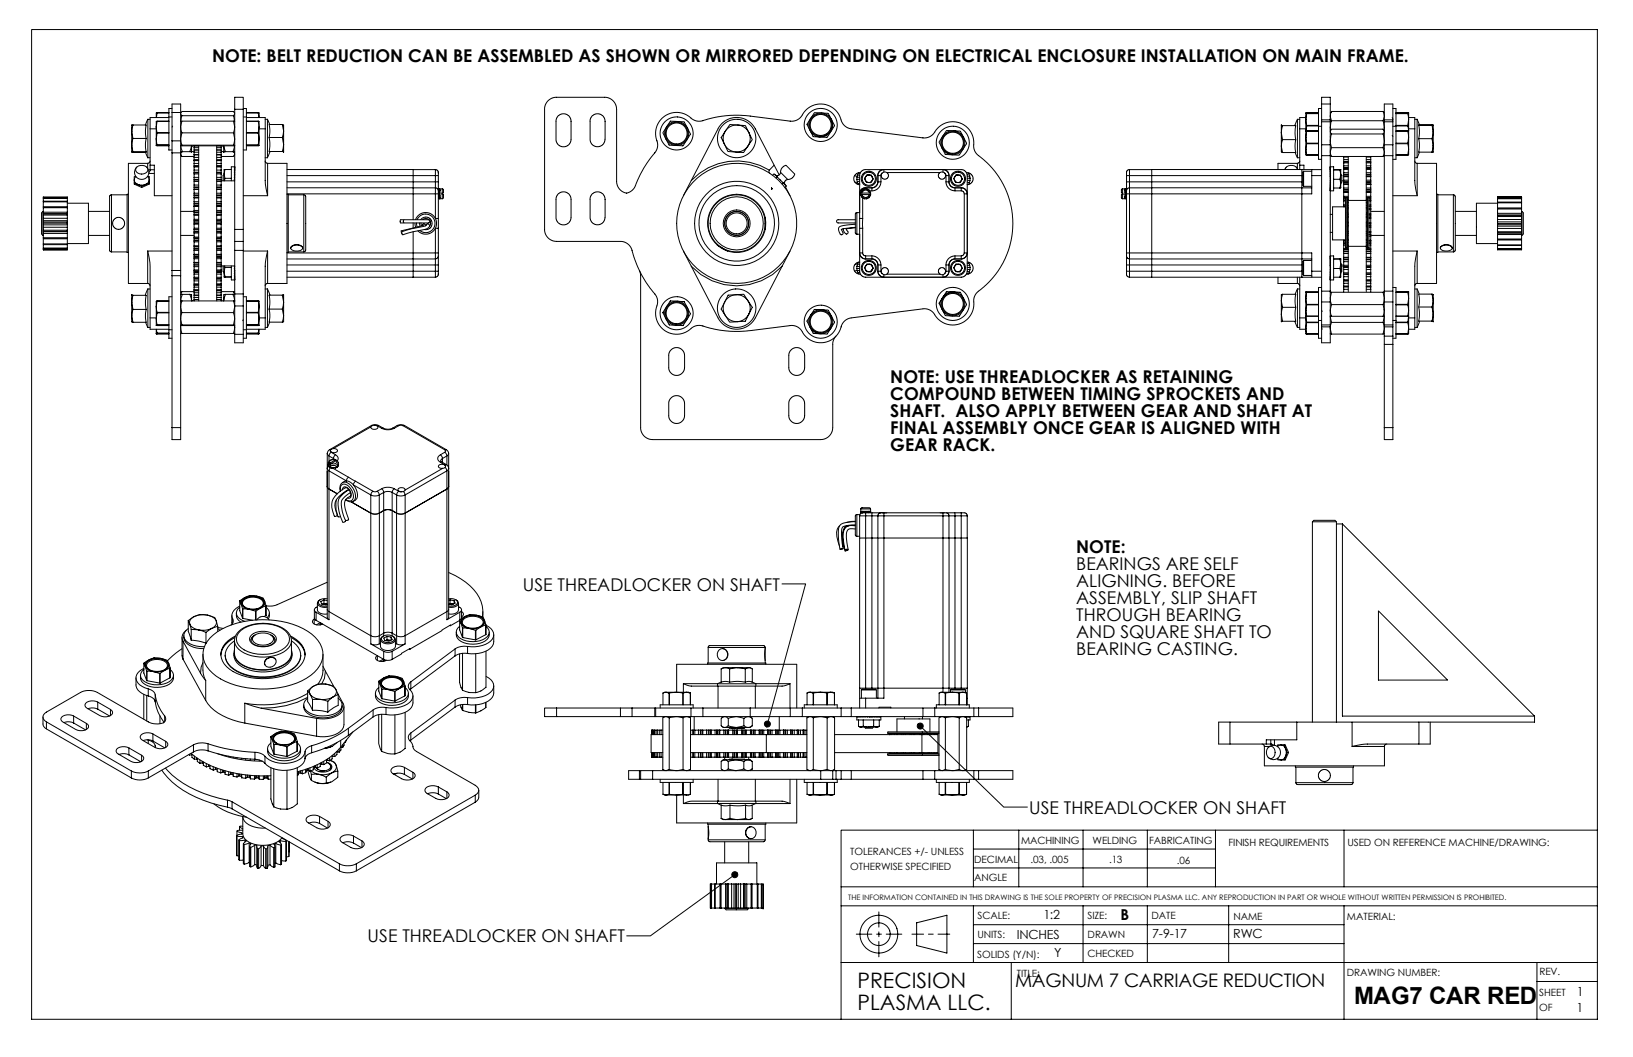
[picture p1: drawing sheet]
<svg xmlns="http://www.w3.org/2000/svg" width="432mm" height="279mm" viewBox="0 0 432 279" stroke-linecap="round" stroke-linejoin="round" font-family="sans-serif">
<defs><g id="words">
<text font-size="6.3" x="358" y="265.3">MAG7 CAR RED</text>
<g font-size="5.6">
<text x="226.7" y="261.2">PRECISION</text>
<text x="226.7" y="266.8">PLASMA LLC.</text>
</g>
<text font-size="4.9" x="268.4" y="261">MAGNUM 7 CARRIAGE REDUCTION</text>
<g font-size="4.7">
<text x="56.1" y="16.4">NOTE: BELT REDUCTION CAN BE ASSEMBLED AS SHOWN OR MIRRORED DEPENDING ON ELECTRICAL ENCLOSURE INSTALLATION ON MAIN FRAME.</text>
<text x="235.4" y="101.2">NOTE: USE THREADLOCKER AS RETAINING</text>
<text x="235.4" y="105.7">COMPOUND BETWEEN TIMING SPROCKETS AND</text>
<text x="235.4" y="110.2">SHAFT. ALSO APPLY BETWEEN GEAR AND SHAFT AT</text>
<text x="235.4" y="114.8">FINAL ASSEMBLY ONCE GEAR IS ALIGNED WITH</text>
<text x="235.4" y="119.3">GEAR RACK.</text>
<text x="284.6" y="146.1">NOTE:</text>
<text x="284.6" y="150.6">BEARINGS ARE SELF</text>
<text x="284.6" y="155.2">ALIGNING. BEFORE</text>
<text x="138.3" y="156.1">USE THREADLOCKER ON SHAFT</text>
<text x="284.6" y="159.7">ASSEMBLY, SLIP SHAFT</text>
<text x="284.6" y="164.2">THROUGH BEARING</text>
<text x="284.6" y="173.3">BEARING CASTING.</text>
<text x="284.6" y="168.7">AND SQUARE SHAFT TO</text>
<text x="272.2" y="215.1">USE THREADLOCKER ON SHAFT</text>
<text x="97.2" y="249.1">USE THREADLOCKER ON SHAFT</text>
</g>
<text font-size="4" x="296.3" y="243.3">B</text>
<g font-size="3.3">
<text x="275.9" y="243">1:2</text>
<text x="268.8" y="248.2">INCHES</text>
<text x="304.7" y="248">7-9-17</text>
<text x="326.1" y="248">RWC</text>
<text x="278.7" y="253.1">Y</text>
<text x="417" y="263.2">1</text>
<text x="416.9" y="267.5">1</text>
</g>
<g font-size="2.6">
<text x="224.8" y="225.9">TOLERANCES +/- UNLESS</text>
<text x="270" y="223.1">MACHINING</text>
<text x="288.9" y="223.1">WELDING</text>
<text x="303.8" y="223.1">FABRICATING</text>
<text x="324.8" y="223.7">FINISH REQUIREMENTS</text>
<text x="356.3" y="223.6">USED ON REFERENCE MACHINE/DRAWING:</text>
<text x="224.8" y="229.9">OTHERWISE SPECIFIED</text>
<text x="257.6" y="228.1">DECIMAL</text>
<text x="257.6" y="232.9">ANGLE</text>
<text x="272.5" y="228">.03, .005</text>
<text x="293.3" y="228.1">.13</text>
<text x="311.2" y="228.5">.06</text>
<text x="258.5" y="243">SCALE:</text>
<text x="287.5" y="242.8">SIZE:</text>
<text x="304.5" y="242.9">DATE</text>
<text x="326.2" y="243.2">NAME</text>
<text x="356.2" y="243.1">MATERIAL:</text>
<text x="258.5" y="248">UNITS:</text>
<text x="287.6" y="248">DRAWN</text>
<text x="258.4" y="253.2">SOLIDS (Y/N):</text>
<text x="287.5" y="253">CHECKED</text>
<text x="356.2" y="257.9">DRAWING NUMBER:</text>
<text x="407.1" y="257.8">REV.</text>
<text x="268.9" y="258.2">TITLE:</text>
<text x="407" y="263.2">SHEET</text>
<text x="407" y="267.2">OF</text>
</g>
<text font-size="2" x="224.3" y="237.9">THE INFORMATION CONTAINED IN THIS DRAWING IS THE SOLE PROPERTY OF PRECISION PLASMA LLC. ANY REPRODUCTION IN PART OR WHOLE WITHOUT WRITTEN PERMISSION IS PROHIBITED.</text>
</g></defs>
<g fill="none" stroke="#000" stroke-width=".26">
<path d="M8.4 7.8h414v261.6h-414zM34.8 38.4l.4 1.8M34.8 33h.4l-.4 1.8zM34.8 38.4v1.8h.4M35.2 33h3.5l-.2 1.4 .2 2.2M35.2 36.6l-.4 1.8M35.2 36.6l-.4-1.8v3.6M35.2 36.6h3.5M38.7 36.6l-.2 1.3 .2 2.3h-.2l.6 1.5M39.1 31.5l-.6 1.5M39.1 31.5h.6M39.1 31.5v10.2"/>
<path d="M39.7 34.1h1.6M41.3 38.5h3.4M41.3 38.5h.1M41.5 35.2l-.2 1.5 .2 1.6M41.5 32.1l-.2 1.5 .2 1.6M41.5 38.4l-.2 .1M41.5 32.1h-.2v6.4M41.5 29.8l-.2 .1v1.2M41.5 29.8h3.2M41.5 35.2h3.2M41.5 38.3h3.2M41.5 35.1h3.2"/>
<path d="M41.5 32.1h3.2M41.5 38.4h3.2M41.5 32h3.2M41.5 38.3v.1M41.5 29.8l-.1 1.3M44.7 31.1h-5v14l-.3 .5M44.7 30.9h.8M45.5 37.2h2.3v3.2M45.5 28.7h-.8v10.9h.8M45.5 29.7h2.3M45.7 33.3l-.2 .3M47.8 30l.3 .6"/>
<path d="M47.8 38.5h14.2M47.8 37.2v-9.7h-2.3v88.7h2.3v-3.2M47.8 32.1h.1M47.8 38.5h.1M47.8 38.5l.4 1.6M47.9 29.7l-.1 .2M47.9 29.7l.2-.2h13.6l.2 .2M48.1 30.6l-.3 1.5M48.1 30.6h13.6l.3 1.5M48.1 38.4l-.3 .1M48.1 32l-.3 .1M48.1 38.4h13.6"/>
<path d="M50.8 38.5l-.1 .3M51.3 39.6h1.2M51.3 38.5v41M51.3 39h1.2M52.5 38.5v41M57.3 39.6h1.2M57.3 39h1.2M58.5 39v-.4h-1.2v40.9M58.5 38.5v.1M58.5 39v20.2M59 38.5h.1M59.2 38.5v1.7"/>
<path d="M59.2 38.5l.4 1.6M61.7 35.1h-13.6a4.3 4.3 0 0 0 0 3.3M61.7 35.1a4.3 4.3 0 0 1 0 3.3M61.7 32h-13.6a3.9 3.9 0 0 0 0 3.1M61.7 32a3.9 3.9 0 0 1 0 3.1M61.7 38.4l.3 .1M61.7 32l.3 .1M61.9 29.7l.2 .2M62 38.5l-.4 1.6M62 32.1h.1M62.1 30l-.4 .6M62.1 31.5h-.1"/>
<path d="M62.1 28.9h2.2M64.3 28.9v-3.2h-2.2v64.9h2.2v-12.9M64.3 28.7h.9v10.9h-.9M64.3 30.9h.9M64.3 28.9v37.3M65.2 31.1h4.9v16.6l.7 4M65.2 29.8h3.1M65.2 35.2h3.1M65.2 38.3h3.1M65.2 35.1h3.1M65.2 32.1h3.1M65.2 38.4h3.1"/>
<path d="M65.2 32h3.1M68.3 29.8l.2 1.3v-1.2M68.3 29.8l.2 .1M68.3 35.2l.2 1.5-.2 1.6M68.3 32.1a5.7 5.7 0 0 1 0 3.1M68.3 38.3l.2 .2M68.3 32l.2 .1M68.3 29.8h.1M68.3 32v.1M68.5 38.5h-3.3M68.5 29.9h.1M68.5 32.1h.1"/>
<path d="M68.5 34.1h1.6M68.5 32.1v6.4M70.1 31.5h.6M70.7 31.5l.6 1.4M70.7 31.5v10.2M71.2 36.3l.2 1.4-.2 2.3 .2 .2-.7 1.5M71.2 36.3h3.5l.3-1.7v3.6M74.7 32.9h-3.5l.2 1.3-.2 2.1M74.7 36.3l.3 1.9M74.7 32.9l.3 .2v1.5zM75 33v.1M75 38.2l-.3 1.8"/>
<path d="M75 38.2v2M144.9 26.6l.8-.5 1.1-.4h13.4l1.1 .4 1.1 .8 .5 .9 .1 1.1 .1 19.5 .4 1.2 .5 .6 .7 .5 1 .4 1-.4 1-.9 2.6-5.5 3.2-4.4 .4-1.4-.5-2.9 .1-1.7 .5-1.3 .7-1 1.8-1.4 1.7-.4h1.8l1.6 .6 1.9 1.4 1.1 .2h1l4.3-1.1 4.2-.4 3.9 .1 11.5 1.4 1-.2 .8-.5 1.8-2.2 1.1-.9 1.6-.6 1.6-.1 1.8 .4 1.5 1 1.1 1.4 1.2 2.6 1 .8 1.1 .4 19.5 2.4 1-.2 .8-.5 1.8-2.2 1.8-1.1 2.2-.3 2.2 .5 1.7 1.3 .8 1.3 .5 1.6 .1 2.4 .4 .9 .5 .7 3.2 2.7 2.4 3 1.9 3.4 1.2 3.3 .6 3.2 .1 2.4-.1 2.5-.7 3.5-1.3 3.6-1.3 2.4-1.7 2.4-1.7 1.8-3.1 2.7-.4 1.1-.2 2.8-.7 1.7-1.5 1.5-1.9 .9-2 .1-1.7-.6-1.4-.9-1.7-2.1-1.1-.6-1-.1-19.9 2.6-.9 .5-.6 .7-1.1 2.4-1.1 1.4-1.4 .9-1.9 .5-1.7-.2-1.5-.5-1.4-1.2-1.4-1.9-1-.6-.9-.2-13.9 1.6-5.3-.3-4.8-1.2-1-.1-1.1 .3-1.6 1.2-1.1 .6-2.3 .2-1.5-.3-1.2-.7-.9-.8-.9-1.3-.5-2.1 .5-3.7-.2-.9-.6-.8a27.6 27.6 0 0 1-3.9-5.8l-1.3-3.3-1-3.1-.6-.8-1.2-.7-.7-.2h-17.6l-1.6-.7-.9-1-.3-1.1v-32.5l.3-1.1zM147.5 30.8l.9-.7h1.2l.9 .7 .5 .9v5.5l-.5 1-1.1 .6h-.8l-.6-.3-.6-.5-.4-.8v-5.4zM156.5 30.8l.9-.7h1.2l.9 .7 .5 .9-.1 5.5-.5 1-1 .6h-.8l-.7-.4-.5-.4-.3-.8-.1-5.4zM176.1 36.7l1.1 1.3 1.6 .5M176.1 36.7l.9 1.7 1.8 .1M176.2 33.5l-.5 1.5 .1 1 .3 .7M176.3 33.6l-1 1.5 .8 1.6M179 32.1l-.9 .1-.8 .3-1 1.1M179.1 32.1l1.5 .5 1.1 1.2M179.1 32.1l-1.8-.1-1 1.6M179.1 32.1l1.8 .1 .9 1.6"/>
<path d="M181.8 33.8l.3 1.8-.5 1.4-1.1 1-.8 .4h-.9M181.8 33.8l.7 1.7-1.8 3h-1.9M191.6 38.2l.9 1.8 2 .2M191.6 38.2l.5 .7 .7 .7 1.7 .6M191.8 34.6l-.6 1.7 .1 1 .3 .9-.9-1.9zM193 32.9l2.1 .2-1.8 .3-.9 .5-.6 .7zM195.1 33.1l2 .1 .9 1.9-1.2-1.4-.8-.5zM198 35.1l.9 1.8-1.1 1.7 .6-1.8zM214.3 31.3l-.5 1.4 .4 1.8 1.1 1.2 1.6 .5M214.4 31.3l-1 1.6 1.6 3.2 1.9 .1M217.1 29.9l-.9 .1-.8 .3-1 1M217.2 29.9l1.5 .4 1.1 1.3"/>
<path d="M217.2 29.9l1.8 .1 .9 1.6M217.2 29.9l-1.8-.1-1 1.5M219.9 31.6l.3 1.7-.5 1.5-1.1 1-.8 .3-.9 .1M219.9 31.6l.8 1.6-1.5 2.3-.5 .8-1.8-.1M249.1 39.2l1.1 1.2 1.6 .5M249.1 39.2l.9 1.6 1.8 .1M249.3 36l-.5 1.4v1l.3 .8M249.3 36l-1 1.5 .8 1.7M252.1 34.6l1.6 .5 1.1 1.2M252.1 34.6l1.9 .1 .8 1.6M252.1 34.6h-1l-.8 .4-1 1M252.1 34.6l-1.8-.1-1 1.5"/>
<path d="M254.8 36.3l.3 1.6-.4 1.4-1.1 1.2-.9 .3-.9 .1M254.8 36.3l.8 1.6-1.5 2.3-.5 .8-1.8-.1M338.8 35.1l.3 1.8M338.8 35.1v3.5l.3-1.7h3.5M338.8 38.6l.3 1.7-.3-.1zM339.1 33.2l-.3 1.9M339.1 33.2l-.3-.1v2M339.1 33.2h3.5M343.1 31.5l-.7 1.5 .2 .2-.2 1.9 .2 5.2h-3.5M343.1 31.5h.6M343.1 31.5v10.2h.6M343.7 34.1h1.6"/>
<path d="M345.3 29.9l.2 .1M345.3 34.6l.2 .1M345.3 31.1h-1.6v13.7M345.3 29.9v4.6M345.3 34.6v6.3M345.5 30l-.2 1.6 .2 1.5M345.5 34.7l-.2 1.6 .2 1.5M345.5 38l-.2 1.5 .2 1.4M345.5 33.1v.2M345.5 37.8v.2M345.5 33.1h3.1M345.5 30h3.1"/>
<path d="M345.5 33.3l-.2 1.3M345.5 33.3h3.1M345.5 37.8h3.1M345.5 34.7h3.1M345.5 38h3.1M345.5 34.6h3.1M348.6 29.8l-3.3 .1M348.6 34.5l-3.3 .1M348.6 33.4h.9M349.5 28.7h-.9v13.4h.9M349.5 27.5h2.2M349.5 32.2h2.2"/>
<path d="M349.5 38.3h2.2M349.5 31.7h2.2M351.7 31.4l.1 .1M351.7 39.7h.1M351.7 36.2h.1M351.9 29.7l-.2 .2M351.9 34.3l-.2 .3M352.1 29.5a2.53 2.53 0 0 0 0 2.4M352.1 31.9l-.4 1.8 .1 .8M352.1 35.4h13.6a5.3 5.3 0 0 1 0 3.6M352.1 35.4a5.3 5.3 0 0 0 0 3.6M352.1 35.4l-.4-.6 .4-.7h13.6l.3 .6-.3 .7"/>
<path d="M352.1 29.5h13.6M352.1 29.5l-.2 .2M365.7 29.5a2.53 2.53 0 0 1 0 2.4h-13.6M365.7 31.9l.3 1.8v.8M365.7 39h-13.6a2.29 2.29 0 0 0 0 2.4M365.7 39a2.29 2.29 0 0 1 0 2.4M365.7 29.5l.2 .2M365.9 34.3l.1 .3M365.9 29.7l.1 .2M366 39.3h.1M366 32.2h2.3M366 38.3h2.3"/>
<path d="M366 31.7h2.3M368.1 35.8l.2 .3M368.1 31.1l.2 .3M368.3 28.7h.8v13.4h-.8M368.3 33.4h.8M369.1 34.5l3.4 .1M369.1 29.8l3.4 .1M369.1 33.1h3.2M369.1 30h3.2M369.1 33.3h3.2M369.1 37.8h3.2M369.1 34.7h3.2"/>
<path d="M369.1 38h3.2M369.1 34.6h3.2M372.3 34.7l.2 1.6-.2 1.5M372.3 38l.2 1.5-.2 1.4M372.3 30l.2 1.6-.2 1.5M372.3 33.1l.1 1.5M372.3 30h.1M372.3 34.6v.1M372.3 37.8v.2M372.5 31.1h1.6v16.6l.6 4M372.5 34.6h-.2M372.5 29.9v11h-.2"/>
<path d="M372.5 29.9l-.2 .1M372.5 29.9h.1M372.5 34.1h1.6M372.5 34.6h.1M374.1 31.5h.6M374.7 31.5l.6 1.5-.2 .1 .2 1.3-.2 2.3 .2 2.2-.2 1.3h3.6M374.7 31.5v10.2M375.1 33h3.6M375.1 36.7h3.6M378.7 33.1l.3 1.8M378.7 36.7a5.1 5.1 0 0 1 0 3.5M378.7 33.1h.3v1.8"/>
<path d="M378.7 33l.3 .1M379 34.9l-.3 1.8M379 33v.1M379 34.9v5.3M11.4 55.9l-.4 .4v5.5l.4 .4M11.4 55.9h.1M11.4 55.9v6.3M11.5 57.7h6.3M11.5 58.3h6.3M11.5 56.5h6.3M11.5 52.3h6.3M11.5 53.4h6.3"/>
<path d="M11.5 58.7h6.3M11.5 59h6.3M11.5 59.4h6.3M11.5 56.9h6.3M11.5 56.1h6.3M11.5 54.9h6.3M11.5 54.7h6.3M11.5 53.2h6.3M11.5 52.4h6.3M17.8 53.7h5.6v10.7h-5.6M23.4 55.9h5.6M29.5 51.5l-.5 .4v14.3l.5 .4"/>
<path d="M29.5 51.5h4.1M29.5 51.5v15.1M34 51.4h-.4v15.3h.4M34.8 40.2h.4M34.8 40.2h.1M35.2 40.2h3.5M35.5 47.6a1.34 1.34 0 0 0 .9 1.1M35.9 46.6l-.4 .1v1.7M35.9 46.7l-.4 .8M36.2 44.2a1.88 1.88 0 0 0-.1 2.6 1.88 1.88 0 0 0 2.7 0 1.88 1.88 0 0 0 0-2.6M36.3 44.1a1.88 1.88 0 0 1 2.8 .7 1.67 1.67 0 0 1-1.6 1.2 1.67 1.67 0 0 1-1.6-1.2zM36.4 48.7l.2 .1"/>
<path d="M36.6 48.8l.9 .2 .9-.2M36.6 48.8l.9 .4M37.5 49.2v.4M38.4 48.8l-.9 .4M38.6 48.7l-.2 .1M39 46.7l.5 .8M39.1 43.2h-5.1v31.7h5.1M39.1 43.2v1.3M39.1 46.6l.4 .1v2l-2 .9-2-.9v-.3l.9 .3M39.1 41.7h.6M39.3 45.8h1.5M39.5 47.6a1.34 1.34 0 0 1-.9 1.1"/>
<path d="M39.5 48.4l-.9 .3M39.7 42.5l-.2 .4-.4 .3M39.7 44.9h1.1M39.7 43.7h1.1v8h4.7M45.5 40.4h2.3M47.8 40.4v31.1h-2.3M47.8 40.2h.1M47.8 55.9h3.5M47.8 40.9l.1 .3M47.8 40.2l.3 .1M48 40.2l-.2 .6 .3 .6h3.2M48.2 40.1l2.5 .1-.1-1.7-.4 1.6"/>
<path d="M48.2 40.1l-.4 .1M50.7 40.2h.1M50.7 40.1h.6M51.3 56.2h1.2M51.3 58.9h1.2M51.3 49.6h1.2M51.3 58.3h1.2M51.3 53.7h1.2M51.3 59.1h1.2M51.3 56.8h1.2M51.3 56h1.2M51.3 54.5h1.2"/>
<path d="M51.3 58.5h1.2M51.3 56.6h1.2M51.3 54.4h1.2M51.3 52.3h1.2M51.3 53.9h1.2M51.3 51.5h1.2M51.3 52.2h1.2M51.3 51.7h1.2M51.3 50h1.2M51.3 49.4h1.2M51.3 47.4h1.2M51.3 47.6h1.2"/>
<path d="M51.3 45.7h1.2M51.3 45.5h1.2M51.3 44h1.2M51.3 43.8h1.2M51.3 42.4h1.2M51.3 42.2h1.2M51.3 40.8h1.2M51.3 56.9h1.2M51.3 58h1.2M51.3 59.2h1.2M51.3 55.6h1.2M51.3 53.3h1.2"/>
<path d="M51.3 50.1h1.2M51.3 51.1h1.2M51.3 48h1.2M51.3 48.9h1.2M51.3 46h1.2M51.3 46.9h1.2M51.3 44.1h1.2M51.3 45h1.2M51.3 42.5h1.2M51.3 43.2h1.2M51.3 41h1.2M51.3 41.6h1.2"/>
<path d="M51.3 40.2h1.2M57.3 59.2h1.2v1.1M57.3 56.2h1.2M57.3 58.9h1.2M57.3 49.6h1.2M57.3 58.3h1.2M57.3 53.7h1.2M57.3 59.1h1.2M57.3 56.8h1.2M57.3 56h1.2M57.3 54.5h1.2M57.3 58.5h1.2"/>
<path d="M57.3 56.6h1.2M57.3 54.4h1.2M57.3 52.3h1.2M57.3 53.9h1.2M57.3 51.5h1.2M57.3 52.2h1.2M57.3 51.7h1.2M57.3 50h1.2M57.3 49.4h1.2M57.3 47.4h1.2M57.3 47.6h1.2M57.3 45.7h1.2"/>
<path d="M57.3 45.5h1.2M57.3 44h1.2M57.3 43.8h1.2M57.3 42.4h1.2M57.3 42.2h1.2M57.3 40.8h1.2M57.3 56.9h1.2M57.3 58h1.2M57.3 55.6h1.2M57.3 53.3h1.2M57.3 50.1h1.2M57.3 51.1h1.2"/>
<path d="M57.3 48h1.2M57.3 48.9h1.2M57.3 46h1.2M57.3 46.9h1.2M57.3 44.1h1.2M57.3 45h1.2M57.3 42.5h1.2M57.3 43.2h1.2M57.3 41h1.2M57.3 41.6h1.2M57.3 40.2h1.2M58.5 47.8h3.6"/>
<path d="M58.5 40.1h.7M59.2 40.2h.1M59.3 44.9h.1M59.3 46.1l-.3 .3v1.4M59.3 44.9v2.9M59.5 44.8l-.2 1.2 .2 1.1M59.5 44.8l-.2 .1M59.5 44.8h1.7M59.5 47.1l-.1 .7M59.5 47.1h1.7M59.6 40.1l-.4 .1M59.6 40.1h2"/>
<path d="M61.6 40.1l.5 .1M61.8 40.2l.3 .5-.4 .7h-3.2M62 47.4v.4M62 40.2l-.2 .1M62 44.1v3.7M62 44.9h.1M62.1 46.8l-.1 .1M62.1 46.2l-.1 .3M62.1 45.6v.5M62.1 40.9l-.2 .3M62.1 44.4l-.1 .3v-.2M62.1 44.3h.1"/>
<path d="M62.1 45.1l-.1 .5M62.1 44.7l-.1 .4M62.1 44.2l-.1 .2M62.1 44.1h-.9v3.7M64.3 51.7h6.5M70.1 42.5l.2 .5 .5 .2M70.1 41.7h.6M70.8 43.2h5.1v31.7h-5.1M70.8 43.2v8.5M71.2 40h3.5M74.7 40l.3 .2M75 40.2h.1"/>
<path d="M75.9 49.6h33.3v8.5M75.9 44.8h33.3v4.8l5.9 .1M75.9 46.4h40v1.7M75.9 51.2h40M75.9 51.4h.3v15.3h-.3M76.2 51.5h4.1M80.3 51.5l.3 .1 .2 .4v14.1l-.2 .4-.3 .1M80.3 51.5v15.1M106.7 58.1h-.8l-.1 .2 .1 .6h.8M106.8 58.1h6.5a.42 .42 0 0 1 .4 .4 .42 .42 0 0 1-.4 .4h-6.5l-.2-.4zM109.2 44.8h5.9M109.2 58.9v1.4"/>
<path d="M109.7 59.1l.2 1M109.9 58.1l.5-.9 .7-.6 .9-.4h.9l.8 .2 .7 .5 .7 .8 .3 .8-.2 1.7-.5 .7-.7 .7-.9 .3h-1l-.9-.3-.7-.6M110.1 58.9l.2 1.1M110.3 58.1l.3-.6 .8-.6 .7-.3h.9l1.2 .6 .5 .5 .3 .9-.2 1.5-.9 1-1.5 .4-1.4-.6M110.9 58.9l.2 .9M111.2 58.1a1.55 1.55 0 0 1 1.9-.7l.5 .3 .4 .5 .2 1.2-.7 1.1-1.3 .2M111.3 58.9l.2 .8M111.7 59.5l.2-.3 .3-.1 .2 .2 .1 .4M111.8 58.1l.9-.3 .8 .3M112 59.5l-5.9 1.5 .2 .9M112.7 59.5l.1-.3h.3a.68 .68 0 0 1 .4 .7 .68 .68 0 0 1-.7 .6l-6.3 1.6-.3-.7a23 23 0 0 1 6.2-1.7l.4-.1M113.6 58.2l.1 .3"/>
<path d="M113.7 58.5l.1 .7-.2 .7M115.1 49.7v8h.8v2.6M115.1 49.7l.4 .1 .3 .3 .1 1.1M115.1 49.7v-1.6h.8v2.3M115.1 44.8l.4 .1 .3 .4 .1 1.1M115.1 44.8v3.3h-39.2M115.9 51.9l.4 .1M115.9 51.2v6.5M116.1 51.4h.2v.3h-.2M116.1 50.8h.2v.2M116.1 52.1h.2v.2M116.1 51h.2"/>
<path d="M116.1 52.3h.2M116.1 50.4h.2M116.1 52.5h.2M116.1 50h.2M116.3 50l-.2 .2h.2v.2M116.3 50l-.2-.1v2.7l.8-.1M116.3 49.9h.6M116.3 50.5h-.4M116.3 50.4v.4M116.3 51v.4M116.3 51.7v.4M116.3 52.3v.3"/>
<path d="M116.9 49.9l.4 .3v.8h-.4M116.9 51.4h.4l-.1 .9-.3 .2M116.9 51v.4M116.9 49.9v1.1M116.9 51.4v1.1M147.5 51.4l.9-.6h1.2l.9 .6 .5 .9v5.5l-.5 1-1.1 .6h-.8l-.7-.3-.6-.5-.3-.8v-5.4zM156.5 51.4l.9-.6h1.2l.9 .6 .5 .9-.1 5.5-.5 1-1 .6h-.8l-.7-.3-.5-.5-.3-.8-.1-5.4zM182.8 47.7l-2.1 4M194.5 40.2l1.9-.4 1.4-1.2-1.2 1.7zM202.2 57.5h.1v3.1h-.1M202.3 59.1l-.1-1.7-.4-1.2-1.5-2.2-1-1-1.5-.9-1.8-.5-1.2-.1-1.6 .2-1.6 .5-1.3 .8-1.1 1-1.4 2.3-.5 1.5-.1 1.3 .2 1.5 .5 1.6 .8 1.4 1 1 2.3 1.5 1.5 .4 1.3 .1 1.6-.2 1.2-.4 2.3-1.4 .9-1 .9-1.5 .5-1.8 .1-1.2M203.4 45a16.5 16.5 0 0 0-20.6 2.7"/>
<path d="M203.4 45l-.1 .5 .3 .3M203.4 45l1.3-1.3-5.2-10.1-1.2-1.3-1.3-.8-1.5-.4h-1.5l-1.2 .3-1.1 .5-1.6 1.7-7.3 14.1M204 49.8h.1M204.1 49.8h.1M204.3 46.3l.4-.4 .8 .8M204.7 43.7l1.3 2.5M205.5 46.7l2.4 2.5-.4 .4M205.5 46.7l-.3 .3M206.4 45.5l.4-1.1 1-.7 2.3 2.3-.6 1-1.2 .5M206.4 45.5l-.2 .6-.4 .3h-.5l-.4-.3M206.4 45.5l1.9 2M207.1 48.4l-.3 .3"/>
<path d="M207.7 49.4l1.2 2.3M208.3 47.5l-.5 .1-.3 .4v.5l.2 .5M226 46.4l.6 .3M226 48.1l.8 .3M226.2 56.6v5l.4 .3M226.2 58.1h-4.6a.42 .42 0 0 0-.4 .4 .42 .42 0 0 0 .4 .4h4.6M226.2 59.3a7.1 7.1 0 0 0-4.4 .9l-.1 .6 .5 1.1a.42 .42 0 0 0 .5 .1 .42 .42 0 0 0 .2-.6l-.5-.7 .4-.2 3.4-.4M226.6 56.2l-.3 .1-.1 .3M226.6 56.2h.7M226.6 56.2v5.7M226.6 47.4l.1 .6 .6-.1M226.6 46.8v.6"/>
<path d="M226.6 46.8l.7 .1M226.7 48l.2 .6 .4-.2M226.8 46.2l-.2 .6M226.8 46.2l.5 .2M226.9 48.6l.1 .2M227 45.6l-.2 .6M227.1 45.7l.3 .2M227.3 51.2h.3M227.3 47.4h-.7M227.3 46.4v4.6M227.3 51.2v9.1M227.3 57.7h.8"/>
<path d="M227.5 45.7l-1.1 .3-.6 1v.7l.4 .7 1.2 .4M227.6 51.4l.1 .3M227.6 51h2.3M227.6 51.4h2.3M227.6 51.4l.3 .8 .8 .3 1.1-.3 .4-.8h-.3M227.6 51v.4M227.7 50.8l-.1 .2M227.7 50.8h.1M227.9 52l.2 .3M227.9 51l.3-.5 .7-.3 .6 .3 .4 .5h.3l-.4-.7-.7-.4-1 .3-.5 .8M228.1 50.2l-.2 .2M228.1 52.3h.1"/>
<path d="M228.1 57.7v2.6M228.1 52.3v5.4M228.4 52.5h.3M228.7 50h-.3M228.9 46.7l.6-.4 .8 .1 .4 .6-.1 .8-.7 .4-.7-.1-.4-.6 .1-.8M228.9 49.7l-1.1 .4-.5 1.1M228.9 49.6l-1.1 .5-.4 .5-.1 .6M228.9 49.7v.2M228.9 49.6h1.6M229.1 49.9l.3 .1M229.1 49.9v.1M229.2 46.2l1.2 .1 .5 1-.6 1-1.2-.1-.5-1z"/>
<path d="M229.4 52.5h-.3M229.7 50.2l.2 .2h.6M229.7 52.3h.1M229.8 45.5l1.2 .5 .3 .5 .2 .8-.5 1.2-.6 .4-.7 .1-1.2-.5-.4-.5-.1-.8 .5-1.2 .5-.3 .8-.2M229.8 51.4l-.1 .4-.6 .4-.7-.1-.5-.7M229.9 52l-.2 .3M230.1 50.8h.1M230.1 50.7v1M230.5 49.7v.7M232.1 48.1l-.4 1.1-1.2 .5M232.1 46.4h.8v1.7M232.1 46.4v1.7"/>
<path d="M232.1 48.1h.8M232.9 48.1l-.2 1-.4 .6-.7 .5-1.1 .3M233.5 44.8l-5 .1-.9 .5-.3 1M233.7 44.8l-1.1 .5-.5 1.1M233.7 44.8v.7l-.6 .4-.2 .5M233.7 45.5l.8 .1M233.7 44.8l-.6 .1-.6 .4-.4 1.1M233.7 44.8h15.6M234.5 45.6l.4 .5v.5l-.4 .6-.4 .2-.7-.2-.3-.4-.1-.6 .3-.5M234.5 45.6h14.1M248.6 45.6l-.4 .4-.1 .7 .3 .4 .5 .3 .5-.1 .5-.4 .1-.6-.2-.6M249.3 44.8l1.2 .5 .4 1.1h-.8l-.3-.7"/>
<path d="M249.3 45.5l.5 .2M249.3 45.5l-.7 .1M249.3 44.8l.9 .2 .6 .8 .2 2.3M249.3 44.8v.7M249.6 44.8h4.8l.9 .5 .5 1.1v4.6M250.1 48.1l.2 .7 .5 .9 .6 .5 1.1 .2M250.1 46.4v1.7M250.9 46.4v1.7h-.8M250.9 48.1l.5 1.1 1.1 .5M251 48.1l.2 .8 .7 .6 2.3 .1M252.5 46.7l.5-.4 .4-.1 .8 .6M252.5 46.7l-.2 .4 .1 .6"/>
<path d="M252.5 50.4h1.7M252.5 49.7h1.7M252.5 49.7v.7M252.8 46.2l1.1 .1 .6 1-.6 1-1.2-.1-.5-1zM253.4 45.5l1.2 .5 .3 .5 .2 .8-.5 1.2-.6 .4-.8 .1-1.1-.5-.4-.5-.1-.8 .5-1.2 .5-.3 .8-.2M254.2 50.4l.6 .3 .2 .5M254.2 49.7l1.1 .4 .5 1.1M254.2 49.6l.6 .1 .6 .4 .4 1.1M254.2 49.7v.7M254.2 46.8l.1 .8-.5 .5-.8 .1-.6-.5M255 51.2h.8v15.7M255 51.2v15.7"/>
<path d="M255.6 45.7h.7l.6 .4 .4 1.1-.4 1.2-1.2 .4M255.8 48.1l.5 .2M255.8 47.6l.7 .1M255.8 48.7l.1 .1M255.8 51.2v15.7M256.1 45.7l.1 .2M256.2 45.9l.2 .6M256.2 45.9l-.5 .2M256.3 48.3l-.2 .5M256.4 46.5l.1 .6M256.4 46.5l-.6 .2M256.5 47.7l-.2 .6"/>
<path d="M256.5 47.1v.6M256.5 47.1h-.7M296.8 51l.1 .4h-.4v.9l.3 .2M296.8 49.9l-.3 .2v.9h.3M296.8 49.9h.9v2.7l-.2-.1M296.8 52.5h.7M296.8 49.9v1.1M296.8 51.4v1.1M297.5 51.4v.3h.2M297.5 52.1v.2h.2M297.5 51h.2M297.5 51.4h.2"/>
<path d="M297.5 50.8h.2M297.5 50.5h.4M297.5 52.3h.2M297.5 52.1h.2M297.5 50.4h.2M297.5 50.1h.2M297.5 52.5h.2M297.5 50h.2M297.5 49.9v1.5M297.5 51.7v.4M297.5 52.3v.2M297.9 46.4h6.6v4.8h42.4v-4.8"/>
<path d="M297.9 51.2h6.6v15.7h42.4v4.8M297.9 45.5v.2M297.9 48.1h46.5M297.9 51.9l-.4 .1M297.9 45.5v27.1M298.7 44.8l-.6 .2-.2 .5M298.7 44.8v28.5h5.8M298.7 44.8h50.8M304.5 44.8v1.6h39.9M338.8 40.2h.1M339.8 44.8a1.74 1.74 0 0 1 1.7-1.1 1.74 1.74 0 0 1 1.6 1.1M340.2 44.2l-.5 .6"/>
<path d="M342.5 40.3l.5 1.4M342.7 44.2l.5 .6M343 43.2h-5.1v1.6M343 43.2v1.3M343.7 42.5l-.2 .5-.5 .2M343.7 43.7h1.1v1.1M344.2 44.8v28.5M344.7 49.3h2.2M344.7 45.3v4M345.3 40.9l.2 .1M345.5 41h3.1M345.5 40.9v.1"/>
<path d="M345.5 40.9h3.1M346.9 45.3h-2.2l-.3 .2v3.5l.3 .3M346.9 44.8v1.6h2.6M346.9 49.7h-48.4l-.5 .2-.1 .5M349.5 41.1v-15.4h2.2v64.9h-2.2v-4.2M351.7 46.7l.1 .4M351.7 46.2l.1 .3M351.7 41.1h-2.2v35.9M351.7 49.6h.1M351.7 44.9h.1M351.7 56.7h.7M351.7 50.4h.1"/>
<path d="M351.7 50h.1M351.7 40.9l.2 .3M351.7 50.2h.1M351.8 48.5l-.1 .4M351.8 48l-.1 .3M351.8 47.6l-.1 .1M351.9 41.1l.2 .3M352.1 41.4h13.6M352.6 44.1v6.3h-.9v-6.3h1M352.6 44.8l1.9 .1M352.6 47.4h1.7M352.6 45h1.7"/>
<path d="M352.6 49.7h1.7M354.3 45l.2 1.2M354.3 47.4l.2 1.1-.2 1.2M354.3 45l.2-.1v1.3M354.5 49.6l-.2 .1M354.5 49.6h.1M354.5 44.9h.1M354.5 46.1l.3 .3M354.5 46.2l-.2 1.2M354.5 46.2v3.4M354.8 46.4h.1M354.8 47.8h.5"/>
<path d="M354.8 46.4v1.8l-.3 .2M355.3 50.8h1.2M355.3 44.8h1.2M355.3 50.1h1.2M355.3 44.3h1.2M355.3 48h1.2M355.3 54.4h.5M355.3 53h.5M355.3 54.6h.5M355.3 52.2h1.2M355.3 52.9h.5M355.3 52.4h.5"/>
<path d="M355.3 50.7h1.2M355.3 50.3h1.2M355.3 48.7h1.2M355.3 48.6h1.2M355.3 48.2h1.2M355.3 46.7h1.2M355.3 46.1h1.2M355.3 46.3h1.2M355.3 44.5h1.2M355.3 42.9h1.2M355.3 42.7h1.2M355.3 41.4h1.2"/>
<path d="M355.3 41.4v.8M355.3 42.7v1.1M355.3 44.3v1.4M355.3 46.1v1.5M355.3 48v1.7M355.3 50.1v1.8M355.3 52.2v2M355.3 54.4v.3M355.3 53.1h.5M355.3 50.9h1.2M355.3 43.1h1.2M355.3 41.5h1.2"/>
<path d="M355.8 54.2h-.5v.2M355.8 54.7h-3.4v8.7h3.4M356.1 52.2v13.7M356.2 52.4h.3M356.3 52.7l-.2-.5-.3 .1v13.5l.3 .1M356.3 57.5h.2M356.3 56.6h.2M356.3 54.3h.2M356.3 58.7h.2M356.3 59.5h.2M356.3 56.8h.2M356.3 59h.2"/>
<path d="M356.3 59.6h.2M356.3 58.8h.2M356.3 57.4h.2M356.3 57.3h.2M356.3 54.8h.2M356.3 55h.2M356.3 53.6h.2M356.3 53.1h.2M356.3 52.7v12.7M356.3 59.9h.2M356.3 56.3h.2M356.3 55.2h.2"/>
<path d="M356.3 52.8h.2M356.3 52.7h.2M356.5 51.9h-1.2v.3M356.5 49.7h-1.2v.4M356.5 47.6h-1.2v.4M356.5 45.7h-1.2v.4M356.5 43.8h-1.2v.5M356.5 42.2h-1.2v.5M356.5 53h4.8M356.5 41.4v35.7M361.3 57.5h.2M361.3 45.7h1.2"/>
<path d="M361.3 50.8h1.2M361.3 44.8h1.2M361.3 56.6h.2M361.3 54.3h.2M361.3 50.1h1.2M361.3 47.6h1.2M361.3 44.3h1.2M361.3 48h1.2M361.3 58.7h.2M361.3 59.5h.2M361.3 56.8h.2M361.3 59h.2"/>
<path d="M361.3 59.6h.2M361.3 52.2h.3M361.3 52.4h.3M361.3 50.7h1.2M361.3 50.3h1.2M361.3 48.7h1.2M361.3 48.6h1.2M361.3 48.2h1.2M361.3 46.7h1.2M361.3 46.1h1.2M361.3 46.3h1.2M361.3 44.5h1.2"/>
<path d="M361.3 42.9h1.2M361.3 42.7h1.2M361.3 41.4h1.2M361.3 58.8h.2M361.3 57.4h.2M361.3 57.3h.2M361.3 54.8h.2M361.3 55h.2M361.3 53.6h.2M361.3 49.7h1.2M361.3 41.4v35.7M361.3 53.1h.2"/>
<path d="M361.3 51.9h1.2M361.3 50.9h1.2M361.3 43.8h1.2M361.3 43.1h1.2M361.3 42.2h1.2M361.3 41.5h1.2M361.3 59.9h.2M361.3 56.3h.2M361.3 55.2h.2M361.3 52.8h.2M361.3 52.7h.2M361.5 52.7v12.7"/>
<path d="M361.7 52.2l.3 .1v13.5l-.3 .1M361.7 52.2l-.2 .5M361.7 52.2v13.7M361.7 52.2h.8M362 56.9h.5M362 56.5h.5M362 59h.5M362 59.8h.5M362 57.5h.5M362 56.7h.5M362 55.2h.5M362 59.2h.5"/>
<path d="M362 54.4h.5M362 59.6h.5M362 57.3h.5M362 53h.5M362 55.1h.5M362 54.6h.5M362 52.9h.5M362 52.4h.5M362 58.8h.5M362 57.8h.5M362 55.4h.5M362 54.2h.5"/>
<path d="M362 53.1h.5M362.5 55.9h3.5M362.5 41.4v35.7M365.8 41.1l-.1 .3M366 41.1v-13.6h2.3v88.7h-2.3v-3.2M366 40.9l-.1 .3M368.3 41.1h-2.3v35.9M368.3 51.7h6.4M369.1 41h3.2M369.1 40.9h3.2M374.1 42.5l.2 .5 .4 .2M374.1 41.7h.6"/>
<path d="M374.7 43.2h5.2v31.7h-5.2M374.7 43.2v8.5M375.3 40.2l-.6 1.5M379 40.2h-.3M379 40.2h.1M379.9 51.4h.3v15.3h-.3M380.2 51.5h4.1M384.3 51.5l.4 .2 .1 .3v14.1l-.1 .3-.4 .2M384.3 51.5v15.1M384.8 55.9h5.6M396 52.1h.1M396 53.7h-5.6v10.7h5.6"/>
<path d="M396 59.1h6.3M396 56.9h6.3M396 59.4h6.3M396 56.8h6.3M396 52.1h6.3M396 59.8h6.3M396 52.4h6.3M396 57.2h6.3M396 55h6.3M396 55.2h6.3M396 53.6h6.3M396 52.4v.1"/>
<path d="M396 58.7h6.3M396 58h6.3M396 56.4h6.3M396 53.4h6.3M402.3 52.5h-6.3v.9M402.3 52.1h-6.3v.3M402.3 52.1h.1M402.3 55.9h.1M402.3 52.1v13.9h-6.3v-12.6M402.4 55.9l.4 .4v5.5l-.4 .4M402.4 55.9v6.3M11.4 62.2h.1"/>
<path d="M11.5 61.3h6.3M11.5 62.8h6.3M11.5 65.7h6.3M11.5 60.9h6.3M11.5 61.2h6.3M11.5 60.1h6.3M11.5 63.1h6.3M11.5 61.7h6.3M11.5 64.5h6.3M11.5 64.7h6.3M11.5 66h6.3M17.8 64.7v.9h-6.3"/>
<path d="M17.8 65.7v.3h-6.3M17.8 64.7v-12.6h-6.3v13.9M17.8 65.6v.1M17.8 66h.1M23.4 62.2h5.6M29.5 66.6h4.1M34.8 79.9l.4 1.9M34.8 79.9v3.6l.4-1.7h3.5M34.8 77.9l.4 .2M34.8 77.9h.1M34.8 77.9v2M34.9 77.9h-.1"/>
<path d="M35.2 78.1l-.4 1.8M35.2 78.1h3.5M39.1 74.9l.4 .2 .2 .5M39.1 66.4l.6 4v13.6M39.1 66.4v8.5M39.1 66.4h6.4M39.1 76.4l-.6 1.5 .2 .2-.2 1.4 .2 2.3M39.1 76.4h.6M39.1 76.4v10.2M41.5 79.6l-.2 1.5 .2 1.6M41.5 79.6h-.2v6.4M41.5 79.6h3.2"/>
<path d="M41.5 79.5h3.2M45.5 78.4h-.8v11h.8M45.5 72.9h2.3M47.8 72.9v40.1h-2.3M47.8 79.6h.1M47.8 62.2h3.5M47.8 77.2h.1M47.8 71.5v1.4M48.1 79.5a3.9 3.9 0 0 0 0 3.1M48.1 79.5l-.3 .1M48.1 77.1l-.2 .8M48.1 79.5h13.6"/>
<path d="M48.2 77.8l-.4 .1M50.2 77.8h-2l-.4 1.8M50.2 77.8l.5 .1v1.6zM50.7 77.9h.1M50.8 79.4l-.1 .1M50.8 79.4v.1M51.3 77.1l-3.5 .1M51.3 60.6h1.2M51.3 72.5h1.2M51.3 73.3h1.2M51.3 61.4h1.2M51.3 62.9h1.2"/>
<path d="M51.3 63.6h1.2M51.3 60.7h1.2M51.3 61.2h1.2M51.3 65.1h1.2M51.3 63h1.2M51.3 63.5h1.2M51.3 65.9h1.2M51.3 65.3h1.2M51.3 65.7h1.2M51.3 67.3h1.2M51.3 68h1.2M51.3 67.4h1.2"/>
<path d="M51.3 67.8h1.2M51.3 69.4h1.2M51.3 70.1h1.2M51.3 69.5h1.2M51.3 69.8h1.2M51.3 71.4h1.2M51.3 72h1.2M51.3 71.8h1.2M51.3 73.6h1.2M51.3 73.8h1.2M51.3 75.2h1.2M51.3 75.4h1.2"/>
<path d="M51.3 76.7h1.2M51.3 76.9h1.2M51.3 78.1h1.2M51.3 79.2h1.2M51.3 78h1.2M51.3 66.2h1.2M51.3 60.3h1.2M51.3 61.6h1.2M51.3 62.7h1.2M51.3 63.9h1.2M51.3 65h1.2M51.3 67.2h1.2"/>
<path d="M51.3 68.4h1.2M51.3 70.5h1.2M51.3 74.3h1.2M51.3 75h1.2M51.3 75.9h1.2M51.3 76.6h1.2M51.3 77.4h1.2M51.3 78.6h1.2M57.3 60.6h1.2M57.3 73.3h1.2M57.3 61.4h1.2M57.3 62.9h1.2"/>
<path d="M57.3 63.6h1.2M57.3 60.7h1.2M57.3 61.2h1.2M57.3 65.1h1.2M57.3 63h1.2M57.3 63.5h1.2M57.3 65.9h1.2M57.3 65.3h1.2M57.3 65.7h1.2M57.3 67.3h1.2M57.3 68h1.2M57.3 67.4h1.2"/>
<path d="M57.3 67.8h1.2M57.3 69.4h1.2M57.3 70.1h1.2M57.3 69.5h1.2M57.3 69.8h1.2M57.3 71.4h1.2M57.3 72h1.2M57.3 71.8h1.2M57.3 73.6h1.2M57.3 73.8h1.2M57.3 75.2h1.2M57.3 75.4h1.2"/>
<path d="M57.3 76.7h1.2M57.3 76.9h1.2M57.3 78.1h1.2M57.3 79.2h1.2M57.3 78h1.2M57.3 60.3h1.2M57.3 62.7h1.2M57.3 65h1.2M57.3 67.2h1.2M57.3 75h1.2M57.3 76.6h1.2M58.5 61.4v.2h-1.2"/>
<path d="M58.5 63.6v.3h-1.2M58.5 65.9v.3h-1.2M58.5 68v.4h-1.2M58.5 70.1v.4h-1.2M58.5 72v.5h-1.2M58.5 73.8v.5h-1.2M58.5 75.4v.5h-1.2M58.5 76.9v.5h-1.2M58.5 78.1v.5h-1.2M58.5 70.3h3.6M58.5 60.3v1.1M58.5 61.6v2"/>
<path d="M58.5 63.9v2M58.5 66.2v1.8M58.5 68.4v1.7M58.5 70.5v1.5M58.5 72.5v1.3M58.5 74.3v1.1M58.5 75.9v1M58.5 77.4v.7M58.5 78.6v.9M58.5 77.1h3.2M59 70.3v1.4l.3 .3M59.2 77.9h.1"/>
<path d="M59.2 79.2l-.2 .3M59.3 71.9l.2 1.3M59.3 71.9v1.3h.2M59.3 73.2l.2 .1M59.3 73.2h.1M59.3 70.3v1.6M59.3 72.1l.2 1.2M59.4 70.3l.1 .4M59.5 73.3h1.7M59.5 73.2h1.7M59.5 70.7l-.2 1.2M59.5 70.7h1.7"/>
<path d="M59.6 77.8l-.4 1.7v-1.6l2.4-.1M61.2 70.3v3.7h.8M61.6 77.8a2.06 2.06 0 0 1 .4 1.8M61.6 77.8l.4 .1M61.7 79.5a3.9 3.9 0 0 1 0 3.1M61.7 79.5l.3 .1M61.7 77.1l.3 .8M61.7 77.1l.4 .1M62 70.5l.1-.1v1.2M62 71l.1 .6M62 71.6l.1 .6M62 77.9h.1"/>
<path d="M62 79.6h.1M62 72.2l.1 .5M62 72.7l.1 .5M62.1 71.6l-.1 2.4v-.2M62.1 60.6h2.2M62.1 63.8h2.2M62.1 73.2h.1M62.1 73.4l-.1-.2 .1 .4M62.1 73.7l-.1-.1 .1 .2M62.1 66.2h2.2M64.3 66.2v11.5h-2.2M64.3 78.4h.9v11h-.9"/>
<path d="M64.3 66.4h6.5M65.2 79.6h3.1M65.2 79.5h3.1M68.3 79.6a5.7 5.7 0 0 1 0 3.1M68.3 79.5l.2 .1M68.3 79.5v.1M68.5 79.6h.1M68.5 79.6v6.4M70.1 76.4h.6v10.2M70.7 76.4l.7 1.5-.2 .1 .2 1.4-.2 2.3M70.8 74.9l-.5 .2-.2 .5M70.8 66.4l-.7 4v16.6h-4.9"/>
<path d="M70.8 66.4v8.5M71.2 78h3.5M74.7 78l.3 1.9M74.7 78l.3-.1v2M75 77.9h.1M75 79.9l-.3 1.8M75 79.9v3.5l-.3-1.7M75.9 71.7h40M75.9 68.5h39.2M75.9 70h40M75.9 66.9h40M76.2 66.6h4.1"/>
<path d="M76.9 65.6a1.81 1.81 0 0 1 3.1 0M77 65.3a2.1 2.1 0 0 1 3 .3 1.97 1.97 0 0 1-3.1 0zM109.2 61.3v12M115.9 66.9l-.1 1.2-.7 .3M115.9 72.3l-.1 .6-.7 .4M115.9 72.3v.3M115.9 60.3h-.8v13h-39.2M115.9 60.3v6.6M115.9 67.6v4.7M169.1 71.5l.3 1.4M169.4 72.9v40.5l.3 1.1 .6 .8 1.4 .8 45.3 .1 1.5-.4 1-.8 .7-1.6v-22.7l.3-1.1 .5-.8M179 79.6l-.9 .1-.8 .4-1 1"/>
<path d="M179.1 79.6l1.5 .5 1.1 1.2M179.1 79.6l1.8 .1 .9 1.6M179.1 79.6h-1.8l-1 1.5M180.7 66.4l2.1 4M182.8 70.4a16.5 16.5 0 0 0 24 0M182.8 70.4l7.3 14.1 1 1.1 1 .7 1.1 .5 1.2 .2 1.4-.1 1.6-.5 1.8-1.5 7.6-14.5M189.7 64.6v.2l2.5 1.5 .2 .1 .1-.2M191.6 79.9l-.9 1.8 1.1 1.7M191.6 79.9l-.4 1.7 .2 .9 .4 .9M194.5 76.4l1.9 .2 1.7 1 1.3 1.7 .5 1.9-.3 1.9-1 1.7-1.7 1.3-1.8 .5-2-.3-1.6-1-1.3-1.7-.5-1.9 .3-1.9 .9-1.7 1.7-1.3 1.9-.4M194.6 77.9l1.6 .3 .9 .6 .7 .7-1.1-1.7-2.1 .1M194.6 77.9l-.9 .2-.9 .4-1.2 1.3"/>
<path d="M194.6 77.9l-2.1 .1-.9 1.9M194.6 62.2l1.1-.1 1.2-.7 .7-1 .4-1.2-.2-1.1-.7-1.2-.9-.7-1.3-.3-1.1 .1-1.1 .7-.8 1-.3 1.2 .2 1.1 .6 1.2 1 .7 1.2 .3M197.8 79.5l1.1 1.7-.9 1.9 .4-1.7-.2-1zM208.9 66.4l-2.1 4M226.2 60.2l-2.4 .4a.96 .96 0 0 1 .3 1.1l-.3 .2-.3-.2-.6-1.2M226.6 61.9h.7v5M226.6 71l.1 .6M226.6 70.4v.6M226.6 70.4l.7 .1M226.6 71.4l-.6 .3M226.7 71.6l.2 .6M226.8 69.8l-.2 .6"/>
<path d="M226.8 69.8l.5 .2M226.8 69.7l-.8 .3M226.9 72.2l.1 .2M227 69.3l-.2 .5M227.2 69.3l.1 .1M227.3 66.9l.2 .8 .7 .6 .7 .2v-.9M227.3 66.9l.2 .8 .7 .6 2.3 .2M227.3 67.1v4.8l.5 .9 1.1 .5h4.6M227.3 71h-.7M227.3 71.4l-.6 .2M227.4 69.3l-1.2 .4-.4 .7v.7l.6 1 1.1 .4M227.4 72l-.5 .2"/>
<path d="M228.1 66.9l.2 .5 .6 .2M228.1 60.3h-.8v6.6h.8M228.1 60.3v6.6M228.9 67.6h1.6M229.2 69.8l1.2 .1 .5 1-.6 1-1.2-.1-.5-1zM229.8 69.1l1.2 .5 .3 .5 .2 .8-.5 1.2-.6 .3-.7 .2-1.2-.5-.4-.6-.1-.7 .5-1.2 .5-.4 .8-.1M229.8 69.8l.5 .2 .3 .4M229.8 69.8l-.5 .1-.4 .4v1l.8 .5 .9-.4M230.5 67.6l1.1 .3 .7 .5 .5 .8 .1 .8M230.5 68.5l1.2 .4 .4 1.1h.8M230.5 68.5l.9 .2 .6 .7 .1 2.3M230.5 67.6v.9"/>
<path d="M230.6 70.4v1M232.1 71.7l.2 .7 .7 .7 .7 .2v-.7M232.1 71.7l.4 1 1 .6h15.8M232.1 71.7h.8M232.9 71.7l.4 .6M232.9 70v1.7M233.3 72.3l-.3-.5 .2-.6 .4-.4 .5-.1 .5 .3 .3 .5-.1 .6-.3 .4M233.3 72.3l.4 .3M234.5 72.5l-.8 .1M234.5 72.5h14.1M248.6 72.5l.7 .1M249.3 78.6l-.5 1.4v1l.3 .8"/>
<path d="M249.3 78.6l-1 1.5 .8 1.7M249.3 72.6v.7M249.8 72.3l.2-.5-.1-.6-.5-.4-.5-.1-.4 .2-.3 .5v.7l.4 .4M250.1 71.7l-.2 .6-.6 .3M250.1 70v1.7h.8v.3l-.6 .9-1 .4M250.1 70h.8v1.7M250.9 71.7l-.4 1.1-1.2 .5M251 70v1.7M252.1 77.2l-1 .1-.8 .3-1 1M252.1 77.2l-1.8-.1-1 1.5M252.1 77.2l1.5 .4 1.2 1.3M252.1 77.2l1.8 .1 .9 1.6"/>
<path d="M252.5 67.7l-.7 .1-.9 .5-.5 .7-.3 1M252.8 69.8l1.1 .1 .6 1-.6 1-1.2-.1-.5-1zM253.4 69.8l-.6 .2-.4 .5v.8l.4 .4 .5 .1 .7-.2 .3-.6-.1-.6M253.4 69.8l.4 .2 .4 .4M254.2 67.6h-1.7v.9l-1.1 .4-.5 1.1M254.2 68.5l-2.3 .1-.7 .6-.2 .8M254.2 67.6v.9M254.8 78.9l.3 1.7-.5 1.5M254.8 78.9l.8 1.6-1 1.6M255 66.9l-.3 .6-.5 .1M255 66.9h.8l-.2 .7-.6 .6-.8 .3M255.7 72.2l.3 .2"/>
<path d="M255.8 69.3l.6 .1 .6 .5 .3 1-.2 .7-.4 .5-1.1 .4M255.8 66.9l-.5 1.1-1.1 .5M255.8 71.7l-.4 1-.8 .5-5 .1M255.8 71.7l.5 .2M255.8 71.2l.7 .1M255.8 67.1v4.6M256.1 69.3l.1 .2M256.2 69.5l.2 .6M256.2 69.5l-.4 .2M256.3 71.9l-.2 .6M256.4 70.1l.1 .6M256.4 70.1l-.6 .1"/>
<path d="M256.5 71.3l-.2 .6M256.5 70.7v.6M256.5 70.7h-.7M297.9 66.9h6.6v1.6h42.4M297.9 67.6l.2 .6 .6 .2M297.9 70h6.6v1.7h39.9M297.9 71.7h6.6v1.6h39.7M297.9 72.6l.3 .5 .5 .2M298.7 68.5h5.8v1.5h39.9M337.9 73.3v1.6h5.1M338.8 77.9h.1M339.1 77.8h3.5l-.2 1.7 .2 5.4-.2 .1 .6 1.6"/>
<path d="M339.1 77.8a4.8 4.8 0 0 0 0 3.4M339.1 77.8l-.3 .1v5.2M343 74.9l.5 .2 .2 .5M343 73.3v1.6M343.1 76.4l-.6 1.4M343.1 76.4v10.2h.6M343.1 76.4h.6M343.7 73.3v13.7h1.6M344.2 73.3h2.7M344.4 69.1v3.5l.3 .2M344.4 69.1h.1M344.7 72.8h2.2"/>
<path d="M344.7 68.9v3.9M345.3 77.2l.2 .1M345.3 77.2v11l.2 .1M345.5 77.3l-.2 1.6 .2 1.6M345.5 77.3h3.1M346.9 68.9h-2.2l-.3 .2M346.9 71.7v1.6h2.6M346.9 71.7h2.6M348.6 77.1l-3.3 .1M349.5 77v2.8h2.2M349.5 76h-.9v13.4h.9M349.5 77h2.2"/>
<path d="M349.5 79.8v6.1M351.7 70.3l.1 .4M351.7 69.8l.1 .3M351.7 77.2l.4 .1M351.7 68.5h.1M351.7 73.2h.1M351.7 77.2h.1M351.7 61.4h.7M351.7 73.6h.1M351.7 73.8h.1M351.7 72h.1M351.8 67.6h.8v6.4h-.9v-6.3"/>
<path d="M351.8 71.6l-.1 .3M351.8 71.2l-.1 .1M351.9 77.1l-.1 .1M352.6 68.4l1.9 .1M352.6 73.3h1.7M352.6 68.5h1.7M352.6 71h1.7M354.3 68.5l.2 1.2M354.3 71l.2 1-.2 1.3M354.3 68.5h.2v1.2M354.5 73.2l-.2 .1M354.5 68.5h.1"/>
<path d="M354.5 73.2h.1M354.5 69.7l.3 .2M354.5 69.7v3.5M354.5 69.7l-.2 1.3M354.8 70.3h.5M354.8 69.9v1.8l-.3 .3M354.8 69.9h.1M355.3 68.5h1.2M355.3 74.9h1.2M355.3 66.5h1.2M355.3 74h1.2M355.3 68h1.2"/>
<path d="M355.3 66.4h1.2M355.3 70.7h1.2M355.3 70.5h1.2M355.3 75.9h1.2M355.3 63.6h.5M355.3 64.3h.5M355.3 63.7h.5M355.3 65.8h.6M355.3 64.2h.5M355.3 66h1.2M355.3 68.1h1.2M355.3 68.7h1.2"/>
<path d="M355.3 72.4h1.2M355.3 72.6h1.2M355.3 74.1h1.2M355.3 74.3h1.2M355.3 75.7h1.2M355.3 63.5h.5M355.3 63.4v13.7M355.3 64.8h.5M355.3 67h1.2M355.3 70.1h1.2M355.3 69.2h1.2M355.3 72.1h1.2"/>
<path d="M355.3 71.2h1.2M355.3 73.1h1.2M355.3 75.6h1.2M355.3 76.5h1.2M356.2 65.8h.3M356.3 65.4h.1M356.3 61.2h.2M356.3 61.6h.2M356.3 65.4l-.2 .5M356.3 63.4h.2M356.3 61.8h.2M356.3 63.5h.2"/>
<path d="M356.3 64.8h.2M356.3 63.3h.2M356.3 62.3h.2M356.3 64.1h.2M356.3 65.2h.2M356.3 65.4h.2M356.5 65.1h4.8M361.3 68.5h1.2M361.3 74.9h1.2M361.3 66.5h1.2M361.3 74h1.2M361.3 61.2h.2"/>
<path d="M361.3 68h1.2M361.3 66.4h1.2M361.3 70.7h1.2M361.3 61.6h.2M361.3 70.5h1.2M361.3 75.9h1.2M361.3 63.4h.2M361.3 65.8h.3M361.3 66h1.2M361.3 68.1h1.2M361.3 68.7h1.2M361.3 72.4h1.2"/>
<path d="M361.3 72.6h1.2M361.3 74.1h1.2M361.3 74.3h1.2M361.3 75.7h1.2M361.3 61.8h.2M361.3 63.5h.2M361.3 64.8h.2M361.3 67h1.2M361.3 70.1h1.2M361.3 69.2h1.2M361.3 72.1h1.2M361.3 71.2h1.2"/>
<path d="M361.3 73.1h1.2M361.3 75.6h1.2M361.3 76.5h1.2M361.3 63.3h.2M361.3 62.3h.2M361.3 64.1h.2M361.3 65.2h.2M361.3 65.4h.2M361.5 65.4l.2 .5M361.9 65.8h.6M362 61.9h.5M362 61.2h.5"/>
<path d="M362 60.1h.5M362 61.3h.5M362 62.1h.5M362 63.6h.5M362 61.5h.5M362 64.3h.5M362 63.7h.5M362 64.2h.5M362 63.5h.5M362 62.5h.5M362 64.8h.5M362.5 62.2h3.5"/>
<path d="M365.7 77.3h-13.6a4.3 4.3 0 0 0 0 3.2M365.7 77.3a4.3 4.3 0 0 1 0 3.2M365.9 77.1l.1 .1M366 77v2.8h2.3M366 77.2l-.3 .1M366 77.2h.1M366 77h2.3M366 79.8v6.1M368.3 76h.8v13.4h-.8M368.3 66.4h6.4M369.1 77.1l3.4 .1M369.1 77.3h3.2"/>
<path d="M372.3 77.3l.2 1.6-.2 1.6M372.3 77.3h.1M372.5 77.2v11h-.2M372.5 77.2l-.2 .1M372.5 77.2h.1M374.1 76.4h.6M374.7 76.4l.6 1.3M374.7 76.4v10.2M374.7 74.9l-.4 .2-.2 .5M374.7 66.4l-.6 4v16.6h-1.6M374.7 66.4v8.5M378.7 77.7h-3.6l.2 1.3-.2 2.2 .2 2.3-.2 1.4"/>
<path d="M378.7 77.7l.3 .2v1.5zM378.9 77.9h.1M380.2 66.6h4.1M380.9 65.6a1.81 1.81 0 0 1 3.1 0M380.9 65.3a2.13 2.13 0 0 1 3.1 .3 1.97 1.97 0 0 1-3.1 0zM384.8 62.2h5.6M396 61.3h6.3M396 63.4h6.3M396 65.7h6.3M396 61.6h6.3M396 65.8h6.3M396 60.4h6.3"/>
<path d="M396 62h6.3M396 63.2h6.3M396 64.7h6.3M396 64.9h6.3M402.3 62.2h.1M34.8 83.5l.4 1.7-.4-.2zM34.8 85h.1M38.5 85.2l.6 1.4M38.7 81.8l-.2 1.3 .2 2.1h-3.5M39.1 86.6h.6M39.7 84v3h5M39.7 84h1.6"/>
<path d="M41.3 88.2l3.4 .1M41.3 86l3.4 .1M41.3 88.2h.1M41.3 86h.1M41.3 87v1.2M41.4 87l.1 1.1M41.5 88.1l-.2 .1M41.5 82.7l-.2 1.6 .2 1.5M41.5 85.9l-.2 .1M41.5 82.7h3.2M41.5 85.8h3.2M41.5 82.6h3.2"/>
<path d="M41.5 85.9h3.2M41.5 88.1h3.2M41.5 85.8v.1M41.5 88.1h.1M44.7 87.2h.8M47.8 86h14.2M47.8 88.2h.1M47.8 86h.1M47.8 86l.1 1.3 .2 .8M48.1 82.6a4.3 4.3 0 0 0 0 3.3M48.1 85.9l-.3 .1M48.1 88.1l-.3 .1"/>
<path d="M48.1 88.1h13.6M48.1 82.6h13.6M61.7 82.6a4.3 4.3 0 0 1 0 3.3h-13.6M61.7 85.9l.3 .1M61.7 88.1l.3 .1M62 86l.1 .5-.4 1.6M62.1 88.4h2.2M62.1 80.9h2.2M64.3 84.5l-.1 .3M64.3 87.2h.9M65.2 82.7h3.1M65.2 85.8h3.1"/>
<path d="M65.2 82.6h3.1M65.2 85.9h3.1M65.2 88.1h3.1M68.3 82.7l.2 1.6-.2 1.5M68.3 85.8l.2 .2M68.3 88.1l.2 .1M68.4 87l-.1 1.1M68.5 86l-3.3 .1M68.5 88.2l-3.3 .1M68.5 84h1.6M68.5 87v1.2M70.1 86.6h.6"/>
<path d="M71.2 81.7l.2 1.3-.2 2.2h3.5M71.2 81.7h3.5M71.3 85.1l-.6 1.5M75 85h.1M75 83.4v1.6l-.3 .2zM176.1 84.3l1.1 1.2 1.6 .5M176.1 84.3l.9 1.6 1.8 .1M176.2 81.1l-.5 1.4 .1 1 .3 .8M176.3 81.1l-1 1.5 .8 1.7M177.4 92.5l1-.6h1l1 .6 .5 .8 .1 4.4-.6 .9-.8 .5-.7 .2-.9-.2-.6-.5-.5-.8-.1-4.1zM181.8 81.3l.3 1.8-.5 1.4-1.1 1-.8 .4-.9 .1M181.8 81.3l.7 1.7-1.8 3h-1.9"/>
<path d="M191.8 83.4l.6 .7 .9 .6 1.7 .3M191.8 83.4l1.1 1.8 2.1-.2M198 83.1l-1.2 1.3-1.8 .6M198 83.1l-.9 1.8-2.1 .1M209.2 92.5l.9-.6h1.1l1 .6 .5 .8v4.4l-.5 .9-.9 .5-.6 .2-.9-.2-.6-.5-.5-.8-.1-4.1zM214.2 86.5l1.1 1.2 1.6 .5M214.2 86.5l.9 1.6 1.8 .1M214.3 83.3l-.5 1.4 .1 1 .3 .8M214.4 83.3l-1 1.5 .8 1.7M217.1 81.9l-.9 .1-.8 .3-1 1M217.2 81.9l1.5 .4 1.1 1.3M217.2 81.9l1.8 .1 .9 1.6"/>
<path d="M217.2 81.9l-1.9-.1-.9 1.5M219.7 86.8l-1.1 1-.8 .3-.9 .1M219.7 86.8l-.9 1.4h-1.9M219.9 83.6l.3 1.7-.5 1.5M219.9 83.6l.8 1.6-1 1.6M249.1 81.8l1.1 1.2 1.6 .5M249.1 81.8l.9 1.6 1.8 .1M254.6 82.1l-1 1-.9 .3-.9 .1M254.6 82.1l-.9 1.4h-1.9M338.8 83.1l.3 1.8M338.8 83.1v1.9l.3-.1M338.8 85h.1"/>
<path d="M339.1 81.2l-.3 1.9M339.1 81.2h3.5M339.1 84.9h3.5M343.7 84h1.6M345.3 83.5l.2 .1M345.3 83.6l.2 1.6M345.5 80.6l-.2 1.5 .2 1.4M345.5 85.3l-.2 1.5 .2 1.4M345.5 88.2h3.1M345.5 85.2h3.1M345.5 88.3h3.1M345.5 80.5h3.1"/>
<path d="M345.5 80.5v.1M345.5 83.5v.1M345.5 85.2v.1M345.5 88.2v.1M345.5 80.6h3.1M345.5 83.5h3.1M345.5 83.6h3.1M345.5 85.3h3.1M348.6 84.7h.9M349.5 82l.1 .3M349.5 86.7l.1 .3M349.5 85.9v.5h2.2"/>
<path d="M349.5 85.9h2.2M351.7 83.5l.4 .1M351.7 83.6l.4 1.6M351.7 88.2l.4 .1M351.7 88.2h.1M351.7 83.5h.1M352.1 80.5a3.9 3.9 0 0 0 0 3.1M352.1 85.2a3.9 3.9 0 0 0 0 3.1M352.1 83.6h13.6M352.1 80.5h13.6M365.7 80.5a3.9 3.9 0 0 1 0 3.1M365.7 85.2a3.9 3.9 0 0 1 0 3.1h-13.6"/>
<path d="M365.9 81.9h.1M366 83.5l-.3 .1M366 88.2l-.3 .1M366 85.9v.5h2.3M366 88.9v2.1h2.3M366 83.6l-.3 1.6h-13.6M366 88.2h.1M366 85.9h2.3M366 83.5h.1M366 81.9l.1 .1M366 86.4v2.5M366 91v22"/>
<path d="M366 88.9h2.3M368.3 84.7h.8M369.1 88.2h3.2M369.1 85.2h3.2M369.1 88.3h3.2M369.1 80.5h3.2M369.1 80.6h3.2M369.1 83.5h3.2M369.1 83.6h3.2M369.1 85.3h3.2M372.3 85.2l.2 1.6-.2 1.4M372.3 80.5l.2 1.6-.2 1.4"/>
<path d="M372.3 83.5v.1M372.5 83.5l-.2 .1M372.5 84h1.6M372.5 83.6l-.2 1.6M374.1 86.6h.6M375.1 84.9l.2 .1-.6 1.6M375.1 81.2h3.6l.3-1.8v3.6M375.1 84.9h3.6M378.7 81.2l.3 1.8M378.7 84.9l.3 .1M379 83l-.3 1.9M379 85h.1"/>
<path d="M379 83v2M86.5 119.9l.1 41.3 .4 .5 11 6.3a2.47 2.47 0 0 0 2.3 0l1.2-.6a2.56 2.56 0 0 1 2.2 0l1.2 .6M87.2 118.9a.91 .91 0 0 0-.7 .7 .91 .91 0 0 0 .5 .9v1.4M87.4 119.1l.2 .4M87.5 118.9h-.3M87.5 118.9l-.1 .2M87.6 119.5l-.4 .5-.2 .5 1.2 .7M87.6 119.5l1.1 .7M88.1 118.6l.8 .1 .3 .3a1.04 1.04 0 0 1-.9 .7 1.04 1.04 0 0 1-.9-.6M88.1 118.6l-.6 .3M98.1 112.8l-10 5.8M98.2 112.5l.7-.2a3.1 3.1 0 0 1 2.4 .9"/>
<path d="M98.2 112.5h.3M98.2 112.5l-11 6.4M98.5 112.5l-.4 .3M99 112.4l.7 .1M99 112.4a.83 .83 0 0 1 .9 .6 1.05 1.05 0 0 1-.9 .5 1.05 1.05 0 0 1-.9-.7M99 112.4l-.5 .1M99.7 112.5l1.2 .7M100.1 112.5h-.4M100.9 113.2a3.7 3.7 0 0 0 3.4 0M101.3 113.2h-.4M101.3 113.2l1 .3 1.6-.3M103.9 113.2h.4"/>
<path d="M105 112.5l.7-.2 1.3 .2M105 112.5h.4M105 112.5l-1.1 .7M105.4 112.5h1.2M105.4 112.5l-1.1 .7M106.6 112.5l11 6.4M107 112.5h-.4M107 112.5l11 6.4M117.6 118.9a.35 .35 0 0 1 .2 .3 .35 .35 0 0 1-.2 .3M117.6 119.5l.4 .5 .2 .5-1.2 .7M117.6 119.5l-1.2 .7M118 118.9l.4 .4 .2 .6"/>
<path d="M118 118.9h-.4M177.4 105.2l1-.6h1l1 .6 .5 .8 .1 4.4-.6 .9-.8 .5-.7 .2-.9-.2-.6-.5-.5-.8-.1-4.1zM209.2 105.2l.9-.6h1.1l1 .6 .5 .8v4.4l-.5 .9-.9 .5-.6 .2-.9-.2-.6-.5-.5-.8-.1-4.1zM366 113h2.3M86.5 128.5l.1 .3 .4 .5 2.2 1.2M86.5 128.6l.5 .7 2.2 1.2M86.8 123v.1M86.8 122.8l.1 .3M86.8 123.1h.1M86.8 122.8h.1M86.8 122.3l.3 .5M86.8 122.3v.8"/>
<path d="M86.9 123l-.3 .8 .4 .7M86.9 123.1l.2 .2M86.9 123.1l.2 .4M86.9 123.1h.1M87 124.5v39.3M87 124.5l4.6 2.6M87.1 123.3v.2M87.1 123.3h.1M87.1 123.3l.3 .1M87.1 122.8l.3 .1M87.1 122.8h.1M87.2 123.4h.1"/>
<path d="M87.2 123.4l.1 .1M87.2 123.4l-.1 .1M87.3 123.5h.3M87.3 123.5l.3 .2M87.4 123.4l.2 .1M87.4 123.4l-.1 .1M87.4 123.6l-.4 .9M87.6 122.5l-.2 .4M87.6 122.5l1.3-.7-.1-.2a1.46 1.46 0 0 0-1.7 .4l.2 .4-.2 .4M87.6 122.5l-.5 .3M87.6 123.5v.2M87.6 123.5l.4 .1"/>
<path d="M87.6 123.5h.1M87.6 123.5v.1M87.6 123.6l.4 .1M87.6 123.6v.1M87.8 123.6l.2 .1M88 123.6h.3M88 123.6h.1M88.1 123.8l4.1 2.4M88.2 121.2l.3 .3M88.2 121.2v.2M88.3 123.6h-.3v.2M88.3 123.6v.2h-.3"/>
<path d="M88.6 123.5v.1M88.6 123.6l-.3 .1M88.6 123.6l.1 .1M88.6 123.5l-.3 .1M88.6 123.5h.1M88.7 121.6l-1.4 .8M88.7 123.5v.2M88.7 120.2l.7 .7-.2 .9M88.7 120.2l-.4 .4-.1 .6M88.9 121.6l-.3-.1a1.34 1.34 0 0 0-1.8 .8M88.9 123.4l-.3 .1M88.9 123.4v.1"/>
<path d="M88.9 123.5h-.2M88.9 123.5l-.2 .2M88.9 132.1a7 7 0 0 0 .5 4.5l.6-.1M89.1 123.4h.1M89.1 123.4l-.2 .1M89.1 123.4l.1 .1M89.1 121.7l.3 .6a1.34 1.34 0 0 1-2 .6M89.1 121.8h-.2l.2 .3-.3 .4-.6 .1-.6-.1M89.2 123.3l-.3 .1M89.2 123.3h.1M89.2 123.3v.2M89.3 123.1l-.1 .2"/>
<path d="M89.3 123.1h.1M89.3 123.1l-.1 .4M89.4 122.3v.8M89.4 122.8h.1M89.5 122.9l-.2 .2M90 129.8a1.19 1.19 0 0 1 .3-1.6 1.19 1.19 0 0 1 1.5 0l.5 .4a3.1 3.1 0 0 1 .8 3.6 1.36 1.36 0 0 1-1.6-.2M90.5 129.5l.3-.7a1.55 1.55 0 0 1 2 1.3 1.03 1.03 0 0 1-.6 1.6l-.3-.1M90.6 127.6a2.36 2.36 0 0 1 2.7 1.4 2.71 2.71 0 0 1 .1 3.5M90.6 127.6a1.86 1.86 0 0 0-.6 2.2M91.2 128.9a.99 .99 0 0 1 1.3 .9l.3 .8-.2 .5a2.4 2.4 0 0 0-1.3 3.5l.9 2.6-.3 .3h-.5M91.3 129a5.9 5.9 0 0 0-3.6 4.3v.8l.7 2.2a.44 .44 0 0 0 .5 .2 .44 .44 0 0 0 .3-.5l-.4-1a3.6 3.6 0 0 1 1.8-4.5l1.6-1.1M91.4 132.1a1.83 1.83 0 0 0 2 .4"/>
<path d="M91.6 127.1l-1 .5M91.6 127.1a3.7 3.7 0 0 1 2.8 4.7l-1 .7M92.2 126.2l1.8 1M92.2 126.2l-.4 .4-.2 .5M92.3 129.4a4.4 4.4 0 0 0-2.9 3.7v.5a11.3 11.3 0 0 0 1.3 4.5l.7-.3a10.1 10.1 0 0 1-1.1-5.4l1-1.2 1.4-1M92.9 132.7l5.1 2.9a2.42 2.42 0 0 0 2.3 0M94 127.2l-.5 .6v.4l4.5 2.6M94 127.2l4.6 2.7M98 130.8v39.4M98.6 129.9l.6 .1 .5-.1M98.6 129.9l-.4 .4-.2 .5M99.7 129.9l.2 .1a.57 .57 0 0 1 .3 .8 .57 .57 0 0 1-.7 .3l-1.5-.3"/>
<path d="M100.3 135.6l1.2-.6a2.42 2.42 0 0 1 2.2 0l1.2 .6M100.3 135.6l1.2-.6a2.56 2.56 0 0 1 2.2 0l1.2 .6M100.9 129.2a3.7 3.7 0 0 1 3.4 0M100.9 129.2l.4 .4 .2 .6-1.2 .6v39.4M100.9 129.2l-1.2 .7M103.7 130.2a2.42 2.42 0 0 0-2.2 0v37.9M103.7 130.2v37.9M103.7 130.2l1.2 .6M104.3 129.2l-.4 .4-.2 .6M104.3 129.2l1.1 .7M104.9 135.6a2.47 2.47 0 0 0 2.2 0M104.9 135.6v32.4"/>
<path d="M104.9 135.6a2.42 2.42 0 0 0 2.2 0M104.9 130.8v4.8M105.4 129.9l.8 .1M105.4 129.9l-.4 .4-.1 .5M106.2 130a.79 .79 0 0 1 .9 .8 2.42 2.42 0 0 1-2.2 0M107.1 129.5a1.05 1.05 0 0 0-.9-.6 1.05 1.05 0 0 0-1 .5 .8 .8 0 0 0 1 .6M107.1 129.5l-.5 .4M116.4 120.2a1.03 1.03 0 0 0-.7 1 1.03 1.03 0 0 0 .7 1M116.4 120.2l.4 .4 .2 .6M116.4 122.2l1.2 .7M116.8 122.1l-.4 .1M117 121.2l-.5 .7 1.5 .9"/>
<path d="M117 121.2v1M117.1 123.8l.6-.3 .5 1-11.1 6.3v39.4M117.1 123.8l-10 5.7M117.6 122.9l.2 .4M117.8 123.3a1.07 1.07 0 0 0-1-.6 1.07 1.07 0 0 0-.9 .6 1.03 1.03 0 0 0 1.2 .5M117.8 123.3l-.1 .2M118 122.8l.4 .4 .2 .6M118 122.8l-.4 .1M118.2 122.9v-2.4l.4-.6v41.3l-.4 .5-11.1 6.3a2.47 2.47 0 0 1-2.2 0M118.6 123.8l-.4 .7v39.3M118.6 128.5v.3l-.4 .5-11.1 6.3M118.6 128.6l-.4 .7-11.1 6.3"/>
<path d="M222 139a2.56 2.56 0 0 0-.7 2.8l.6 2.4M224.5 139l-.7 .1a2 2 0 0 0-1 1.9 9.2 9.2 0 0 0 .7 4.7l.8-.3M226.2 137.9l-2.5 .2a1.92 1.92 0 0 0-2 2.1v2.3l.4 2.7M226.2 138.7l-2.2 .2a1.25 1.25 0 0 0-1.5 1.4l.1 2 .3 2.7M226.2 139a2.45 2.45 0 0 0-2.6 .5 2.45 2.45 0 0 0-.7 2.5l.5 3.4M226.2 139.8h-1.4a1.2 1.2 0 0 0-1 1.4l.5 4M226.2 137.8l-2.4 .3M226.6 136l-.4 .3v5.2l.4 .3M226.6 136v5.8M226.6 136h.7M227.3 136.4v5.8M227.3 136.4h28.5"/>
<path d="M227.6 134.5l.2-.3h2.1l.3 .3M227.6 134.5v.7M227.6 134.5h2.6M227.7 135.2l-.1 .2h2.6v-.2h-.8M227.7 135.2h.2M227.7 135.2v.2M227.8 135.2v.2M228 135.6l-.4 .1M228.1 135.2h-.2v.2M228.1 135.2h.3M228.1 135.2v.2M228.2 135.2v.2"/>
<path d="M228.2 135.4v.2M228.7 135.2h-.3v.2M228.7 135.2v.2M228.7 135.2h.4M228.9 135.6v6.6h-1.6v39.7M229.4 135.2h-.3v.2M229.4 135.2v.2M229.6 135.4v.2M229.6 135.2v.2M229.7 135.2v.2M229.9 135.2v.2M230 135.2v.2"/>
<path d="M230.1 135.2v.2M230.2 134.5v.7M230.2 134.6h.1M230.5 135.6v6.6h-1.6v39.9M232.9 135.6h.8M232.9 135.6l-.5 .1-.3 .5v6h-1.6v39.9M232.9 135.6h-5l-.4 .2-.2 .6M233.3 135.6h1.2M233.7 135.6h15.6v6.6h-15.6v42.4h-4.8M233.7 135.6v6.6h-1.6v42.4M248.6 135.6h1.2M249.3 135.6h1.1l.4 .2 .2 .6-.1 46.6"/>
<path d="M250.1 135.6h5l.5 .2 .2 .6M252.5 135.6v46.5M254.2 135.6v6.6h-4.9v40.8M255.8 136.4v49.9M347 137.9l.4-.4h5.6l.4 .4v.6M347 137.9v53M347 137.9h6.4M355 138.5h-1.6v52.4M355 138.5v50.8h50.8M355 138.5l50.8 50.8M63.4 158.9l.8 2M63.4 158.9v-.1a5.1 5.1 0 0 1 6.1-.7l.5 .8 .3 1.3"/>
<path d="M63.4 158.9v2.5l.7 2M64.2 158.3a4.2 4.2 0 0 1 5.8 .6 2.13 2.13 0 0 1-2.5 2.2 3.3 3.3 0 0 1-3.8-1.6v-.5zM64.2 158.6a3.8 3.8 0 0 1 5.6 .4 1.99 1.99 0 0 1-2.3 2 3.2 3.2 0 0 1-3.6-1.6zM83.9 159.4v1.8a2.07 2.07 0 0 0 2.6 1.1M84.7 158.5l-.2 .1a.89 .89 0 0 0-.6 1 .89 .89 0 0 0 .9 .8l1.7 .1M85.7 158.6l-.9 .4 .3 .7 1.1 .2 .3-.2-.3-.1M85.7 159.5l-.4 .2 .9-.1M85.7 158.6l.8 .1M85.7 158.6v.9M85.7 159.5l.5 .1M86.2 159.6l.3 .1M86.5 158.3h-.1a1.56 1.56 0 0 0-2.2 1.1 2.06 2.06 0 0 0 2.3 .8"/>
<path d="M86.5 153.9l-13.6 6.1-1.4 .2-1.2-.1v2.6M118.6 158.3a1.85 1.85 0 0 1 2.4 .9 1.84 1.84 0 0 1-2.4 1M118.6 151.3a15.3 15.3 0 0 1 8.6 7.7 7.5 7.5 0 0 1 .4 4.1M119 158.6l1.1 .2M119 158.6l-.4 .2M119 158.6v.9M119 159.5l-.4 .2M119 159.5l.5 .1M119.5 159.6l-.9 .1M119.5 159.6l.3 .1zM120.1 158.8l.2 .6-.8 .5-.9-.2M120.1 158.8v.8"/>
<path d="M120.5 158.5a.94 .94 0 0 1 .7 1 .94 .94 0 0 1-.8 .9l-1.8 .1M121.2 159.4v1.8a1.69 1.69 0 0 1-2 1.1h-.6M206.8 154.3h6.2l-10.1 37.1M222.1 145.1l.8-.1a.51 .51 0 0 1-.8 .1zM222.8 144.1l.1 .4M223.4 145.4l.9-.2zM226.6 141.8h.7M255.8 142.2h-1.6v39.9M36 179.2a3.7 3.7 0 0 0 3.2 4.8M37.1 178.5a2.47 2.47 0 0 0 2 2.8 6.4 6.4 0 0 0 6.2-.9 2.05 2.05 0 0 0 .6-1.9M38 175.3h.1a5.1 5.1 0 0 1 6.1-.8l.8 2.1-2.8 1.4M38 177a1.83 1.83 0 0 0-.8 1.8 1.83 1.83 0 0 0 1.2 1.5 6.5 6.5 0 0 0 6.9-.5 1.7 1.7 0 0 0-.3-2.8"/>
<path d="M38 175.3l.9 2.1M38 176.7l-.3 .1a2.41 2.41 0 0 0-1.7 2.3 2.41 2.41 0 0 0 1.6 2.3l1.6 .7M38 175.3v2.6l.8 2M38.6 175a4.4 4.4 0 0 1 5.9 .2 1.62 1.62 0 0 1-1.5 2.2 4 4 0 0 1-4.6-1.2v-.7zM38.8 179.9h.1M38.8 177.3v2.6M38.9 177.4l1.6 .1M38.9 175a3.8 3.8 0 0 1 5.5 .5 1.99 1.99 0 0 1-2.2 1.9 3.2 3.2 0 0 1-3.6-1.5zM38.9 177.4v2.5M38.9 179.9l3.3 .7M39.5 177a1.21 1.21 0 0 1-.8-1.2 1.21 1.21 0 0 1 .9-1.1 3.6 3.6 0 0 1 4.6 .9 1.22 1.22 0 0 1-.7 1.4M40.5 177.5l1.7 .5"/>
<path d="M42.2 178v2.6M42.4 178v2.6M44.9 179.2l-2.5 1.4M45 179.1l-.1 .1M45 176.6l-.1 2.6M48.1 168.5v4.7l.3 1M48.1 171.5l-1.6 1.1-2.2 2.1M48.4 169.5v4.7M48.4 169.5l4.6 8.4M48.4 174.2l6 11M48.6 168a2.55 2.55 0 0 0 1.8 2.7 7.3 7.3 0 0 0 3.5 .7M49.3 166.6a2.24 2.24 0 0 0-.9 2.9"/>
<path d="M49.8 166.1a2.08 2.08 0 0 0-1.2 1.9 2.08 2.08 0 0 0 1.1 1.8 7.2 7.2 0 0 0 4.4 1.1M49.8 164v2.9l.8 2.3M49.8 164l.4 .9M50.2 164.9a2.96 2.96 0 0 0 2.3 1.6M50.2 164.9l.4 1.5M50.6 166.4l1.9 .1M50.6 169.2l1.9 .3 2 .5M50.6 166.4v2.8M51.3 163a1.68 1.68 0 0 0-1.1 1.9M51.3 163l-1.5 1M52.5 166.5l2 .7M53 177.9l1.4 2"/>
<path d="M53.7 173a11.2 11.2 0 0 0 .7 6.9M53.7 175.2l-.5 1.1-.2 1.6M54.4 179.9v5.3M54.5 167.2v2.8M54.5 169.9v.1M54.8 162.6a3 3 0 0 1 2.4 1.5M54.8 162.6a5.7 5.7 0 0 0-3.5 .4M54.8 162.6l2 .6 .4 .9M54.8 162.6a4.8 4.8 0 0 0-3.5 .4M55.5 168.6a20.2 20.2 0 0 1 15.5-4.7 19.5 19.5 0 0 1 12.3 4.5 6 6 0 0 1-.2 9.3 21.2 21.2 0 0 1-15.9 4.3 18.3 18.3 0 0 1-11.8-4.9 5.9 5.9 0 0 1 .1-8.5zM56 166.1a5.5 5.5 0 0 1-3.5 .4M56 166.1l-1.5 1.1"/>
<path d="M57.2 164.1a1.65 1.65 0 0 1-1.2 2M57.2 164.1l.4 1.5M57.6 166.1l.5 .5M57.6 165.6l-1.6 .5M57.6 165.6v1.3M57.6 165.9l1.4 .2M59.5 173.2a4.8 4.8 0 0 0 3.2 4.3 15.1 15.1 0 0 0 15.2-1 4.1 4.1 0 0 0 1.6-3.3M61.3 162.7v2.3M61.5 163.6l.1 .8-.5 .8M61.5 163.6v1.1M61.8 172.7a3.9 3.9 0 0 0 2.9 4 11.6 11.6 0 0 0 11.4-1.2 3.3 3.3 0 0 0 1.1-2.8M62 169.3a4.3 4.3 0 0 0 3.5 3.7 11.3 11.3 0 0 0 10.2-1.2 3.2 3.2 0 0 0-.5-5.5 10.9 10.9 0 0 0-11.9 .5 3.4 3.4 0 0 0-1.3 2.4v3.5a4.1 4.1 0 0 0 2.9 3.4 11.3 11.3 0 0 0 11-1.1 3.1 3.1 0 0 0 1.2-2.3v-3.4"/>
<path d="M62 171.8a3.2 3.2 0 0 0 1.9 3.9 11.5 11.5 0 0 0 12.2-.7 3 3 0 0 0 1-3.2M62.1 168.6a6 6 0 0 0-3.7 4.5M62.5 162a2.17 2.17 0 0 0 1.2 2.4M63.4 160.5a1.83 1.83 0 0 0-.9 1.8 1.83 1.83 0 0 0 1.3 1.5l.9 .4M63.4 160.2a2.74 2.74 0 0 0-1.9 3.4M63.7 166.7a10.4 10.4 0 0 1 11.7 0 2.74 2.74 0 0 1 0 4.5 10.4 10.4 0 0 1-11.7 0 2.74 2.74 0 0 1 0-4.5zM64.1 163.4l.1 .1M64.1 160.9v2.5M64.2 160.9l1.7 .2M64.2 160.9v2.6M64.2 163.5l2.6 .5M64.8 160.5a1.2 1.2 0 0 1-.7-1.2 1.2 1.2 0 0 1 .9-1 3.6 3.6 0 0 1 4.6 .8 1.21 1.21 0 0 1-.7 1.4"/>
<path d="M65.9 161.1l1.7 .4M66.5 167.8a4.9 4.9 0 0 1 6.4 .5 1.74 1.74 0 0 1-1.5 2.4 4.9 4.9 0 0 1-5.2-1.1 1.32 1.32 0 0 1 .3-1.8zM67 168.2a3.9 3.9 0 0 1 5.1 .1 1.41 1.41 0 0 1-1.3 2 3.2 3.2 0 0 1-4.1-1.3zM67.3 167.9a1.59 1.59 0 0 0-.9 1.3M67.3 167.9a1.51 1.51 0 0 0-.9 1.3M67.6 167.8l-.3 .1M67.6 161.5v2.4M67.7 161.5v2.4M70.3 160.2l-2.7 1.3M70.3 162.7l-.5 .3M70.3 160.2v2.5M70.3 160.5a1.72 1.72 0 0 1 .4 2.8"/>
<path d="M70.5 174.2a1.41 1.41 0 0 1 1.5-.4 1.41 1.41 0 0 1 1 1.3 1.64 1.64 0 0 1-1.3 1.2 1.64 1.64 0 0 1-1.7-.8v-.4zM71.2 163.9a1.87 1.87 0 0 0-3.3 0M71.2 162v1l-.2 .6M71.5 173.8a1.48 1.48 0 0 0-1.5 1.9M71.5 173.8a1.24 1.24 0 0 1 1.4 .5M71.5 167.8l.3 .1M71.8 167.9l.6 .6 .3 .7M71.8 167.9a1.56 1.56 0 0 1 .9 1.3M72.7 169.2v.2a3.5 3.5 0 0 1-4 1.4l-.6-.1a1.89 1.89 0 0 1-1.7-1.5M72.9 174.3v.1M76.8 168.1a5.6 5.6 0 0 1 3.8 5.5 7.7 7.7 0 0 1-6 5.1 16.2 16.2 0 0 1-14.7-2.4 4.3 4.3 0 0 1 .4-6.9l1.9-1.3M77 168.6a5.8 5.8 0 0 1 3.7 4.5"/>
<path d="M77.1 169.4a4.2 4.2 0 0 1 2.4 3.8 4.2 4.2 0 0 1-2.5 3.8 14.8 14.8 0 0 1-16-.8 4 4 0 0 1 1-6.8M83.1 163.6l-.5 .6a1.73 1.73 0 0 0 2.7 .8M83.1 163.6v1.4M83.1 161.2v2.1l.5 .7M83.2 163.6h-.1M83.6 161.8l3.4 2M83.6 164l17.9 10.3M83.6 161.8v2.2M83.9 160.4a.78 .78 0 0 0-.7 .6 .78 .78 0 0 0 .4 .8M84.7 164.6l-1 .6M84.8 164.7v.4l-.1-.3-.1 .4M84.8 164.6l.4 .4"/>
<path d="M84.8 165.1l-.1 .1M84.8 164.7l.4 .3M85.4 173v4.3a5.8 5.8 0 0 1-1.4 3.6M85.4 176.1l.6 1.3M86 177.4l-.2 1.9-.7 1.5M86 177.4l2.2 3.9M86.5 161.1v2.1l.5 .6M98 170.2l.9 .3 1.4-.3M98 170.2l3.5 2M99.8 173.3l-.5 .6a1.74 1.74 0 0 0 2.7 .7l.1-.1M99.8 173.3v1.3M100.6 169.1v1.7a2.15 2.15 0 0 0 3.1 1 1.08 1.08 0 0 0 .9-1v-1.7"/>
<path d="M100.6 170l-.3 .2M100.8 179.8a4.4 4.4 0 0 1 5.8 .1 1.51 1.51 0 0 1-1.1 2.2 4.2 4.2 0 0 1-5-1.2v-.5zM101 179.8a4.1 4.1 0 0 1 5.3 .1 1.45 1.45 0 0 1-1.3 2.1 3.3 3.3 0 0 1-4.3-1.4zM101 168.4a2.15 2.15 0 0 1 3.3 .4 2.08 2.08 0 0 1-3.4 .2zM101.3 168.1l-.1 .1a.91 .91 0 0 0-.6 1 .91 .91 0 0 0 .9 .8 2.51 2.51 0 0 0 3.1-.9l-.3-.6-.5-.4M101.4 174.2l-1 .6M101.4 174.7v.1M101.5 172.2l.8 .2 1.4-.2M101.5 174.3a2.42 2.42 0 0 0 2.2 0M101.5 172.2v2.1M101.5 174.8l-.1-.3-.2 .3M101.5 174.3l.5 .3"/>
<path d="M101.9 174.7l-.5-.4 .1 .5M102.3 168.2l-.8 .5 .2 .6 1.1 .2 .9-.4-.3-.7M102.3 169.1l-.3 .2 .9-.1M102.3 168.2l1.1 .2M102.3 168.2v.9M102.3 169.1l.6 .1M102.9 169.2l.3 .1zM103.4 168.4v.8M103.7 172.2v2.1M104.6 170l.3 .2M104.9 170.2l.8 .3 1.4-.3M104.9 168v2.2"/>
<path d="M107.1 170.2l-3.4 2M108.3 171.5l.1 .1M108.4 171.6v-.2l-4.7 2.9M118.6 161.1v2.1l-.4 .6M119 165.3l.1 .1M119.1 165.4v-.2l-10.7 6.4M120.3 171.5v1.9M120.3 171.5l-11.7 8.7M120.3 173.4l-11.7 8.7M120.6 167.1a2.7 2.7 0 0 0 2.8 3 5.6 5.6 0 0 0 5.7-1.5l.2-.5 .1-1M121.2 160.4a.78 .78 0 0 1 .8 .6 .78 .78 0 0 1-.4 .8M121.5 172.8v7.6l.8 2.1"/>
<path d="M121.5 165.6a1.82 1.82 0 0 0-.8 1.7 1.82 1.82 0 0 0 1.2 1.6 6 6 0 0 0 7.2-1 1.7 1.7 0 0 0-.6-2.3M121.5 163.9l.9 2.1M121.5 163.9v2.6l.8 2M121.5 164l-2.4 1.4M121.6 163.9a4.7 4.7 0 0 1 5.2-1.1l.9 .4 .7 2M121.6 163.9h-.1M121.6 161.8v2.1M121.6 161.8l-3.4 2M122 161.7a.7 .7 0 0 1 .6 .6 .7 .7 0 0 1-.6 .7M122 161.2v2.4M122.1 163.6a4.4 4.4 0 0 1 5.9 .1 1.48 1.48 0 0 1-1.2 2.2 4.1 4.1 0 0 1-4.9-1.1v-.8zM122.3 168.5h.1"/>
<path d="M122.3 165.9v2.6M122.3 172.7v9.8M122.4 166l1.6 .1M122.4 163.6a4.1 4.1 0 0 1 5.3 .1 1.47 1.47 0 0 1-1.3 2.2 3.9 3.9 0 0 1-4.2-1l-.1-.5zM122.4 166v2.5M122.4 168.5l3.3 .6M123 165.6a1.2 1.2 0 0 1-.8-1.2 1.2 1.2 0 0 1 .9-1.1 3.7 3.7 0 0 1 4.6 .8 1.22 1.22 0 0 1-.7 1.5M123.6 170.9a4.7 4.7 0 0 0-3.3 .6M123.6 170.9v1.8a4.8 4.8 0 0 0-3.3 .7M124 166.1l1.7 .5M125.7 166.6v2.5M125.8 172.8v10.3"/>
<path d="M125.8 169.1h-.1M125.8 166.6v2.5M127.7 161.7v1.4M128.4 165.2l-1.3 .5-1.4 .9M128.4 167.8l-2.6 1.3M128.4 165.2v2.6M128.5 165.1l-.1 2.7M128.5 165.3a2.5 2.5 0 0 1 1.2 4.2 7.7 7.7 0 0 1-6.1 1.4M128.5 172.1v9.6a5.1 5.1 0 0 1-2.7 1.4M128.5 178.8a2.54 2.54 0 0 1 1.7 3.7 7.1 7.1 0 0 1-6.6 1.9M130.6 167.8a3.6 3.6 0 0 1-3.1 4.7l-1.9 .3-2-.1M187.1 175.6v-.3h15.4v.3"/>
<path d="M187.3 171.2l.3-.6h14.4l.3 .6M187.3 171.2v4.1M187.3 171.2h15M190.1 171.8a1.51 1.51 0 0 1 2.1 .3 1.51 1.51 0 0 1-.3 2.1 1.51 1.51 0 0 1-2.1-.3 1.51 1.51 0 0 1 .3-2.1zM190.7 176.8a2.14 2.14 0 0 1 2.2 0M190.7 176.8v3.5M191 171.4a1.59 1.59 0 0 1 1.5 1.6 1.59 1.59 0 0 1-1.5 1.6M192.9 176.8a6.9 6.9 0 0 1 4.2 0M192.9 176.8v3.5M197.1 176.8l.8-.3 1 .3v3.5M197.1 176.8v3.5M198.8 176.7l-.4-.2h-7.2l-.5 .3"/>
<path d="M202.3 171.4l-.1 1.3 .1 1.9M202.3 171.2v4.1M364.5 161.5l18.3 18.3h-18.3zM11.4 189.5v1.9a1.56 1.56 0 0 0 .9 1.3M12.3 190.8v1.9l22.4 12.9M12.3 190.8l22.4 13M16.9 191l.3-.1a3.1 3.1 0 0 1 2.3 .2M19.5 189.3a2.64 2.64 0 0 0-3.4 .6v.3l.6 .7 3.3 1.9a2.64 2.64 0 0 0 3.4-.6l-.2-.7-.4-.3M19.5 189.3l3.3 1.9M19.5 191.1l3.1 1.8M19.5 189.3v1.8M22.8 191.2v1.6"/>
<path d="M23.3 187.3l.2-.1a3.2 3.2 0 0 1 2.3 .3M25.8 185.6a2.64 2.64 0 0 0-3.3 .6v.4l.5 .6 3.4 2a2.61 2.61 0 0 0 3.4-.7v-.3l-.6-.7M25.8 185.6l3.4 1.9M25.8 187.5l3.2 1.8M25.8 185.6v1.9M29.2 187.5v1.7M31.5 199.4l.3-.1a3.2 3.2 0 0 1 2.3 .2M34.1 197.7a2.64 2.64 0 0 0-3.4 .6l.2 .7 .4 .3 3.3 2a2.64 2.64 0 0 0 3.4-.7l-.2-.7-.4-.3M34.1 197.7l3.3 1.9M34.1 197.7v1.8M34.1 199.5l3.1 1.9M37.4 199.6v1.7"/>
<path d="M37.8 195.8l.3-.1a3.1 3.1 0 0 1 2.3 .2M38 183.5v6.6M38.8 183.8v6.8M38.9 195.5l.3 .1M39.2 195.6a2.25 2.25 0 0 1 1.8 1.5M39.2 182.1a2.25 2.25 0 0 1 1.8 1.5M39.2 184a2.25 2.25 0 0 1 1.8 1.5M39.2 182.1v1.9M39.2 195.6v.9M40.4 194a2.62 2.62 0 0 0-3.3 .6v.4l.5 .6 3.4 2a2.64 2.64 0 0 0 3.4-.6v-.4l-.6-.6M40.4 194l3.4 2M40.4 194v1.9"/>
<path d="M40.4 195.9l3.2 1.8M41 183.6a11.2 11.2 0 0 0 2.5 5.7M41 185.5a11.1 11.1 0 0 0 2.4 5.4M41 183.6v1.9M41 197.1v.5M41 197.1l.1 .5M42.2 180.6h.2M42.3 189.2v2.1M43.5 189.3a1.29 1.29 0 0 1 .1 1.4 1.29 1.29 0 0 1-1.3 .6h-1.7l-1.4-.5-13.4-7.8a5 5 0 0 0-4.5 0l-9 5.2a1.37 1.37 0 0 0-.9 1.3 1.37 1.37 0 0 0 .9 1.3M43.5 189.3v1.5M43.8 196v1.6M50 199.4l.1 .2"/>
<path d="M50.1 199.4v.2M50.1 199.6h.7M50.5 199.1a28.8 28.8 0 0 0 18.5 6l2.6-.1M50.7 199.3v.3M50.8 199.3v.9l.6 .5M51.2 196.9l-12 6.9M51.2 196.9v1.9M51.2 198.8l-12 6.8M51.4 199.9v.8M54.4 185.2a13.5 13.5 0 0 0 8.8 5.6l1.5 .3M55 196.6a46 46 0 0 0 12.4 2.3M55 196.6a5.1 5.1 0 0 0-3.8 .3"/>
<path d="M55 198.5a44.9 44.9 0 0 0 12.4 2.2M55 198.5a4.9 4.9 0 0 0-3.8 .3M55 196.6v1.9M57.6 199.2a35.6 35.6 0 0 0 11.8 2M59.5 199.7v.1M60.5 199.9v.1M64.7 185.9l4.4 1.3M64.7 191.1l19 3.5M64.7 185.9v5.2M67.4 198.9a3.6 3.6 0 0 1 2.7 1M67.4 198.9v1.8M69.1 187.2l14.6 2.7"/>
<path d="M70.1 199.9v1.9M70.7 197.9a2.46 2.46 0 0 0 2 2.8 6 6 0 0 0 6.5-1.3l.3-1.5M71.6 196.4a1.82 1.82 0 0 0-.9 1.8 1.82 1.82 0 0 0 1.3 1.5 6 6 0 0 0 7.2-1 1.7 1.7 0 0 0-.6-2.3M71.6 194.8l.8 1.9M71.6 194.8l1.4-1 1.4-.5 1.7 .1 1.6 .5 .5 .9M71.6 194.8v2.5l.8 2M72.4 199.3h.1M72.4 196.7l.1 .1M72.4 196.7v2.6M72.5 196.8l1.6 .1M72.5 194.4a4.1 4.1 0 0 1 5.3 .1 1.47 1.47 0 0 1-1.3 2.2 4 4 0 0 1-4.2-1l-.1-.4zM72.5 196.8v2.5"/>
<path d="M72.5 199.3l3.3 .7M73.1 196.4h-.1a1.2 1.2 0 0 1-.7-1.2 1.2 1.2 0 0 1 .9-1.1 3.7 3.7 0 0 1 4.6 .9 1.21 1.21 0 0 1-.7 1.4M74.1 196.9l1.7 .5M75.8 197.4v2.6M75.9 199.9l-.1 .1M75.9 197.4v2.5M78.2 194.8a4.2 4.2 0 0 0-5.5-.8 1.38 1.38 0 0 0-.7 1.4 1.38 1.38 0 0 0 1.1 1.2l1 .3M78.2 194.8a1.75 1.75 0 0 1-1.6 2l-2.5 .1M78.2 194.8l.3 1.2M78.5 196l-1.3 .5-1.4 .9M78.5 198.6l-2.6 1.3M78.5 196v2.6"/>
<path d="M78.6 196l-.1 2.6M80.3 186.3v.5a2.86 2.86 0 0 0 2.3 2.5 7.4 7.4 0 0 0 7.4-1.2l.3-.5 .2-1.3M80.7 198.7a3.7 3.7 0 0 1-3.1 2.7 7.8 7.8 0 0 1-7.5-1.5M80.7 198.7v1.9M81.3 184.3a22.4 22.4 0 0 1-12.2 2.9M81.3 183.3a24.1 24.1 0 0 1-16.6 2.6M81.3 184.6a2.13 2.13 0 0 0-1 2 2.13 2.13 0 0 0 1.5 1.8 7.4 7.4 0 0 0 8.2-.8 1.99 1.99 0 0 0-.6-3M81.3 182.6v2.9l1.3 2.2M81.3 182.6l.7 .9M82 183.5a3.6 3.6 0 0 0 2.7 1.4M82 183.5l.6 1.4M82.4 197.1a2.08 2.08 0 0 0-1.7 1.6"/>
<path d="M82.4 197.1v1.9a2.08 2.08 0 0 0-1.7 1.6M82.6 187.7l2.1 .1 2 .4M82.6 184.9v2.8M82.7 181.5a1.47 1.47 0 0 0-.7 2M82.7 181.5l-1.4 1.1M83.7 189.9v4.7M84.7 184.9h-2.1M84.7 184.9l2 .5M86.1 180.8a3.6 3.6 0 0 1 2.7 1.4M86.1 180.8l-1.8 .1-1.6 .6M86.1 180.8l2 .5 .7 .9M86.1 180.8a4.2 4.2 0 0 0-3.4 .7"/>
<path d="M86.3 197.7l-.4 .1M86.3 197.6v.1M86.7 185.4v2.8M87.4 197.5l-1.6 .3M87.5 197.4l-.1 .1M87.8 199.7v.9l-.6 .5M87.8 200h.7M88 199.6v.3M88.1 184.2a5.5 5.5 0 0 1-3.4 .7M88.1 184.2l-1.4 1.2M88.5 199.2v.8M88.8 182.2a1.52 1.52 0 0 1-.7 2"/>
<path d="M88.8 182.2l.6 1.4M89.1 198.6v.9l-.6 .5M89.1 198.8h.6M89.2 196.3a4.3 4.3 0 0 1-2.9 1.4M89.2 198.6v.2M89.3 183.4l1.4 2.5a2.39 2.39 0 0 1-1.4 3.2 8.7 8.7 0 0 1-5.6 .8M89.4 183.6v2.9l-1.3 .7-1.4 1M89.4 183.6l-1.3 .6M89.7 198v.8M90.1 195.7v1.8M90.1 197.4v.8l-.4 .6M90.1 197.5h.5"/>
<path d="M90.6 196.8v.7M91 186.8v4.8a3.1 3.1 0 0 1-2.5 2.6 9.1 9.1 0 0 1-4.8 .4M91 196.4v.6l-.4 .5M91.3 196v.3M91.3 196.3h-.2M91.6 195.6l-.3 .7M91.6 195.6h.1M92.1 194.4a30.7 30.7 0 0 1-9.7 4.6M92.1 192.5v1.9M93.3 193.5a23.4 23.4 0 0 1-7.8 7.8 25.7 25.7 0 0 1-6.9 2.7M98.7 187.7l-6.6 4.8a30.7 30.7 0 0 1-9.7 4.6M98.7 187.7v1.8"/>
<path d="M98.7 189.5l-6.6 4.9M99.3 183.3a2.47 2.47 0 0 0 1.9 2.8 6.4 6.4 0 0 0 6.2-.9 2.05 2.05 0 0 0 .6-1.9M100.1 188.9v7.7l.8 2M100.2 180.1a5.2 5.2 0 0 1 6.1-.8l.8 2.1-2.7 1.4M100.2 181.7a1.83 1.83 0 0 0-.9 1.8 1.83 1.83 0 0 0 1.3 1.6 6.5 6.5 0 0 0 6.8-.6 1.7 1.7 0 0 0-.3-2.8M100.2 180.1l.8 2.1M100.2 180.1v2.6l.7 1.9M100.9 184.6l.1 .1M100.9 182.1v2.5M100.9 188.8v9.8a6.2 6.2 0 0 0 3.5 .7M101 182.2l1.7 .1M101 182.2v2.5"/>
<path d="M101 184.7l3.4 .6M101.6 181.8a1.2 1.2 0 0 1-.7-1.2 1.2 1.2 0 0 1 .9-1.1 3.6 3.6 0 0 1 4.6 .8 1.27 1.27 0 0 1-.7 1.5M102.1 187a4.5 4.5 0 0 0-3.4 .7M102.1 187v1.9a4.8 4.8 0 0 0-3.4 .6M102.7 182.3l1.7 .5M104.4 182.8v2.5M104.4 189v10.3M104.5 185.3h-.1M104.5 182.8v2.5M107.1 183.9l-2.6 1.4M107.1 183.9h.1M107.1 181.3v2.6"/>
<path d="M107.1 188.3v9.5a5.3 5.3 0 0 1-2.7 1.5M108.4 195.8l.8 1.4a1.61 1.61 0 0 0 .9 1.4l15.6 9a1.38 1.38 0 0 1 .9 1.3 1.38 1.38 0 0 1-.9 1.3M108.4 182.3a2.25 2.25 0 0 1-.7 3.8 8.5 8.5 0 0 1-5.6 .9M108.6 193.8a1.24 1.24 0 0 0-.2 2M108.6 180.2a1.26 1.26 0 0 0-.2 2.1M108.6 180.2v1.9l-.2 .2M108.6 193.8v1.8M108.6 195.6l-.2 .2M109.2 183.9a3.7 3.7 0 0 1-3.2 4.8 9 9 0 0 1-3.9 .2M120.3 185.1l-11.7 8.7M120.3 185.1v1.8M120.3 186.9l-11.7 8.7"/>
<path d="M121.7 186.4l.6 1.3M122.3 187.7l.1 .1M122.3 186.2v1.5M122.3 182.5a6.4 6.4 0 0 0 3.5 .6M122.4 187.8l1.6 .5 1.7 .1M122.4 186.2v1.6M123.6 184.4a4.7 4.7 0 0 0-3.3 .7M123.6 184.4v1.8a4.7 4.7 0 0 0-3.3 .7M125.7 186.3v2.1M125.7 188.4h.1M125.8 186.3v2.1M128.4 187l-1.3 .9-1.3 .5"/>
<path d="M128.4 185.7v1.3M128.5 185.7l-.1 1.3M130.6 181.3a3.6 3.6 0 0 1-3.1 4.7 9.5 9.5 0 0 1-3.9 .2M147.2 187.2h-3.2v2.2h123.8v-2.2h-23.7M147.2 187.2h16.9M147.2 187.2v2.2M167.1 187.2h-3v2.2M167.1 187.2h6M167.1 187.2v2.2M172.3 198.9v1.3h3M172.3 193v1.2M172.3 193h.1"/>
<path d="M172.3 198.9v1.3M172.4 198.9v1.3M172.6 193h-.2v1.2M172.6 193v1.2M172.6 198.9v1.3M172.6 193h.2M172.8 198.9v1.3M173.1 193h-.3v1.2M173.1 193h.4M173.1 193v1.2M173.1 198.9v1.3M173.4 187.2h9.3v2.2"/>
<path d="M173.4 187.2h-.3v2.2M173.4 187.2v2.2M173.5 198.9v1.3M173.8 193h-.3v1.2M173.8 193h.5M173.8 193v1.2M173.8 198.9v1.3M174.3 198.9v1.3M174.6 187.2v-.9h8.7v.9M174.8 193h-.5v1.2M174.8 193h.5M174.8 193v1.2"/>
<path d="M174.8 198.9v1.3M175.3 189.7v13.7l.8 .3 .9-.3M175.3 194.2h-3.1v4.7h3.1M175.3 183.2l.8-.2 .8 .2M175.3 183.2v3.1M175.3 183.2l.4-.2h6.4l.5 .2v3.1M175.7 189.4l-.4 .3 .9-.3 .8 .3M176.9 183.2h.1M176.9 183.2v3.1M177 189.7a5.4 5.4 0 0 1 3.6 0M177 189.7v13.7M177 183.2a7.4 7.4 0 0 1 3.5 0"/>
<path d="M177 183.2v3.1M178.9 183v-7.4h31.8v11.6M180.5 183.2l1.1-.2 .9 .2M180.5 183.2v3.1M180.6 189.7a1.68 1.68 0 0 1 2 0M180.6 189.7v13.7M180.7 183.2v3.1M180.7 180.7l2.1 .7h7.1M180.7 180.7v2.3M180.7 180.7h28.2M182.1 189.4l.5 .3M182.5 183.2h.1"/>
<path d="M182.5 183.2v3.1M182.6 194.2h20v4.7M182.6 189.7v13.7M182.6 198.9h30.8M182.6 198.9v1.3h30.8M182.7 187.2h26.3M183.2 193v1.2M183.2 198.9v1.3M183.4 193v1.2M183.4 198.9v1.3M183.6 189.4v3.6M183.7 193v1.2"/>
<path d="M183.7 198.9v1.3M184.7 193v1.2M184.7 198.9v1.3M185.2 193v1.2M185.2 198.9v1.3M185.4 193v1.2M185.4 198.9v1.3M185.8 193v1.2M185.8 198.9v1.3M185.9 187.2v2.2M186.8 193v1.2M186.8 198.9v1.3"/>
<path d="M187.3 193v1.2M187.3 198.9v1.3M187.5 193v1.2M187.5 198.9v1.3M187.9 193v1.2M187.9 198.9v1.3M188 193v1.2M188 198.9v1.3M189.1 193v1.2M189.1 198.9v1.3M189.5 193v1.2M189.5 198.9v1.3"/>
<path d="M189.7 193v1.2M189.7 198.9v1.3M189.9 187.2v-5.8h9.8v5.8M190.1 193v1.2M190.1 198.9v1.3M190.3 193v1.2M190.3 198.9v1.3M190.7 180.3l-1 .4v.7M190.7 180.3a3.1 3.1 0 0 1 2.2 0 10.2 10.2 0 0 1 4.2 0l.9-.2 .9 .2 1 .4v.7M190.7 189.9v1.9a1.19 1.19 0 0 0 1.9 0M191.2 189.4l-.4 .4a1.14 1.14 0 0 1 1.8 .1M191.4 193v1.2"/>
<path d="M191.4 198.9v1.3M191.7 193v1.2M191.7 198.9v1.3M191.9 193v1.2M191.9 198.9v1.3M192.4 193v1.2M192.4 198.9v1.3M192.5 193v1.2M192.5 198.9v1.3M192.6 191.8a4.8 4.8 0 0 0 4.1 0M192.6 189.9a4.6 4.6 0 0 1 4.1 0M192.6 189.9v1.9"/>
<path d="M192.6 192.3l.4 .2M192.7 193v1.2M192.7 198.9v1.3M192.9 192.5l4.1-.1-1.9 .1M193.7 193v1.2M193.7 198.9v1.3M194.1 193v1.2M194.1 198.9v1.3M194.2 193v1.2M194.2 198.9v1.3M194.4 192.3l-1.5 .2M194.6 193v1.2"/>
<path d="M194.6 198.9v1.3M194.8 193v1.2M194.8 198.9v1.3M195 193v1.2M195 198.9v1.3M195.7 192.3l-2.2 .2M196.1 193v1.2M196.1 198.9v1.3M196.3 193v1.2M196.3 198.9v1.3M196.5 193v1.2M196.5 198.9v1.3"/>
<path d="M196.7 189.9a1.54 1.54 0 0 1 2.2 0v1.9M196.7 191.8a1.58 1.58 0 0 0 2.2 0M196.7 189.9v1.9M196.9 193v1.2M196.9 198.9v1.3M197.1 193h.3v1.2M197.1 193v1.2M197.1 198.9v1.3M197.1 193h-14.5v1.2M197.4 193h2M197.4 198.9v1.3M198.4 187.2v2.2l.5 .5"/>
<path d="M198.4 193v1.2M198.4 198.9v1.3M198.6 193v1.2M198.6 198.9v1.3M198.8 193v1.2M198.8 198.9v1.3M198.9 191.8l-.5 .5h-7.2l-.4-.4M199.2 193v1.2M199.2 198.9v1.3M199.4 193h.3v1.2M199.4 193v1.2M199.4 198.9v1.3"/>
<path d="M199.7 198.9v1.3M199.7 193h1.9M200.7 193v1.2M200.7 198.9v1.3M200.9 193v1.2M200.9 198.9v1.3M201 193v1.2M201 198.9v1.3M201.4 193v1.2M201.4 198.9v1.3M201.6 193h.4v1.2M201.6 193v1.2"/>
<path d="M201.6 198.9v1.3M202 193h1.8M202 198.9v1.3M202.6 194.2h10.8M203 193v1.2M203 198.9v1.3M203.1 193v1.2M203.1 198.9v1.3M203.2 193v1.2M203.2 198.9v1.3M203.6 193v1.2M203.6 198.9v1.3"/>
<path d="M203.8 193h.4v1.2M203.8 193v1.2M203.8 198.9v1.3M204.2 193h1.6M204.2 198.9v1.3M205.1 193v1.2M205.1 198.9v1.3M205.2 193v1.2M205.2 198.9v1.3M205.6 193v1.2M205.6 198.9v1.3M205.8 193h.4v1.2"/>
<path d="M205.8 193v1.2M205.8 198.9v1.3M206.1 189.4v3.6M206.2 193h1.6M206.2 198.9v1.3M207.2 193v1.2M207.2 198.9v1.3M207.5 193v1.2M207.5 198.9v1.3M207.8 193h.4v1.2M207.8 193v1.2M207.8 198.9v1.3"/>
<path d="M208.2 193h1.3M208.2 198.9v1.3M208.9 180.7l-2.1 .7h-7.1M208.9 180.7v6.5M209 193v1.2M209 198.9v1.3M209.3 193v1.2M209.3 198.9v1.3M209.5 193h.5v1.2M209.5 193v1.2M209.5 198.9v1.3M210 193h1.2"/>
<path d="M210 198.9v1.3M210.8 193v1.2M210.8 198.9v1.3M211 193v1.2M211 198.9v1.3M211.2 193h.5v1.2M211.2 193v1.2M211.2 198.9v1.3M211.7 193h.9M211.7 198.9v1.3M212.2 187.2h-3.2v2.2M212.2 187.2v2.2"/>
<path d="M212.2 187.2h12.9M212.4 193v1.2M212.4 198.9v1.3M212.6 193h.5v1.2M212.6 193v1.2M212.6 198.9v1.3M212.7 187.2v-.9h8.7v.9M213.1 193h.3M213.1 198.9v1.3M213.4 183.2l.8-.2 .8 .2M213.4 183.2v3.1M213.4 183.2l.4-.2h6.4l.5 .2"/>
<path d="M213.8 189.4l-.4 .3M215 183.2h.1M215 183.2v3.1M215.1 189.7l-.9-.3-.8 .3v13.7M215.1 183.2a7.4 7.4 0 0 1 3.5 0M215.1 183.2v3.1M218.6 183.2l1.1-.2 .9 .2M218.6 183.2v3.1M218.7 189.7v13.7a1.68 1.68 0 0 0 2 0M218.7 189.7a1.68 1.68 0 0 1 2 0M218.7 189.7a5.4 5.4 0 0 0-3.6 0v13.7M218.8 183.2v3.1"/>
<path d="M220.2 189.4l.5 .3M220.6 183.2h.1M220.6 183.2v3.1M220.7 194.2h27.3v4.7h-27.3M220.7 189.7v13.7M222.4 187.2v2.2M225.1 187.2h19v2.2M225.1 187.2v2.2M227 192l.4 .2h4.7l.4-.2M227 192l.6 .2 .7-.2M227 190.3v1.7M227.2 189.4h.4"/>
<path d="M227.3 181.9v2.7M227.3 181.9h28.5M227.6 189.4h.5M227.8 182.4l.2-.3h3.5l.2 .3v2.2M227.8 182.4v2.2M227.8 182.4h3.9M228.1 189.4h.5M228.3 192a4.6 4.6 0 0 0 2.7 0M228.3 190.3v1.7M228.6 192.2l.3 .3h1.8l.2-.3M228.7 189.4l.3 .1M228.9 184.6h-1.6v2.6"/>
<path d="M228.9 184.6v2.6M229.3 189.4h-2.7v.9h6.3v-.9M229.3 189.4h3.6M229.3 189.4l.1 .1M230.5 189.4l-.6 .1M231 192l.8 .2 .7-.2M231 190.3v1.7M231.1 189.4l-.6 .1M231.6 189.4h-.4M232.1 189.4h-.5M232.4 187.2v-.3h3.2v.3M232.5 189.4h-.4"/>
<path d="M232.5 190.3v1.7M232.5 192h-.1M234.7 199.3l.1 .4h13.5M234.7 193.8h13.6l-13.1 .2M235.2 194h.1M235.2 199.2l13.1 .1h-13.6M235.2 199.2l-.5 .1M235.2 194v.2M235.2 198.9v.3M235.4 194v.2M235.4 198.9v.3M235.8 194v.2"/>
<path d="M235.8 198.9v.3M236.5 194v.2M236.5 198.9v.3M237 194v.2M237 198.9v.3M237.2 193.5v-3.5h8.7v3.5M237.2 194v.2M237.2 198.9v.3M237.3 194v.2M237.3 198.9v.3M238.3 194v.2M238.3 198.9v.3"/>
<path d="M238.8 194v.2M238.8 198.9v.3M239 194v.2M239 198.9v.3M239.2 189.4v.6M239.4 194v.2M239.4 198.9v.3M240.6 194v.2M240.6 198.9v.3M241 194v.2M241 198.9v.3M241.1 194v.2"/>
<path d="M241.1 198.9v.3M241.6 194v.2M241.6 198.9v.3M241.7 194v.2M241.7 198.9v.3M241.9 194v.2M241.9 198.9v.3M243.1 194v.2M243.1 198.9v.3M243.2 194v.2M243.2 198.9v.3M243.3 191.9l22.1 21.4h6.3"/>
<path d="M243.3 194v.2M243.3 198.9v.3M243.8 194v.2M243.8 198.9v.3M243.8 194.2v4.7M243.9 189.4v.6M244 194v.2M244 198.9v.3M244.3 194v.2M244.3 198.9v.3M245.3 194v.2M245.3 198.9v.3"/>
<path d="M245.6 194v.2M245.6 198.9v.3M245.8 194v.2M245.8 198.9v.3M246.3 194v.2M246.3 198.9v.3M247 194v.2M247 198.9v.3M247.2 187.2v2.2M247.5 194v.2M247.5 198.9v.3M247.6 186.9l-.1 .3"/>
<path d="M247.6 187.2v-.9h8.7v.9M247.8 194v.2M247.8 198.9v.3M248.3 193.5h-13.5l-.1 .3 .5 .2M248.3 189.7v13.7l.8 .3 .9-.3M248.3 183.2l.8-.2 .8 .2M248.3 183.2l.5-.2h6.3l.5 .2M248.3 183.2v3.1M248.8 189.4l-.4 .3 .8-.3 .8 .3M249.9 183.2h.1M249.9 183.2v3.1M250 189.7a5.4 5.4 0 0 1 3.6 0"/>
<path d="M250 189.7v13.7M250 183.2a7.4 7.4 0 0 1 3.6 0M250 183.2v3.1M251.3 182.4l.3-.3h3.5l.2 .3v.7M251.3 182.4v.6M251.3 182.4h4M253.6 183.2l1-.2 1 .2M253.6 183.2v3.1M253.6 189.7a1.68 1.68 0 0 1 2 0v13.7M253.6 189.7v13.7M253.7 183.2v3.1M255.1 189.4l.5 .3"/>
<path d="M255.5 183.2h.1M255.6 183.2v3.1M255.6 184.6h.2M255.7 189.4h-.6M256.1 189.4h-.4M256.1 192l-.5 .2M256.1 190.3v1.7M256.1 192l-.5 .1M256.1 192h-.1M256.5 189.4l-1.3 .1M256.5 189.4v.9h-.9M257.5 187.2v2.2"/>
<path d="M258.8 187.2v2.2M325.2 190.9v5.8M333.7 196.7l.5 .2 .1 .4M334.3 197.3v5.1h31.8v-5.1M334.3 197.3h1.4M335.3 197.6a1.89 1.89 0 0 1 2.7 0 1.89 1.89 0 0 1 0 2.7 1.89 1.89 0 0 1-2.7-.1M335.4 197.6a1.17 1.17 0 0 1 1.4 0 1.17 1.17 0 0 1 .4 1.3 1.14 1.14 0 0 1-.6 1.4 1.14 1.14 0 0 1-1.5-.4l-.2-1.2zM336 195.6v1.1M337 195.6v1.4M337.7 197.3l.2-.4h1.9l.9 2-.9 2h-.3l.4-.9M338.6 196.9l-.8 .5M338.8 196.9a1.34 1.34 0 0 1 1.1 .9"/>
<path d="M339.5 196.9l.4 .9M339.9 197.8l.1 .2M339.9 200a1.34 1.34 0 0 1-1.1 .9M340 198l.1 .9-.1 .9M340 199.8l-.1 .2M340 198l.3 .9h.4M340.3 198.9l-.3 .9M342.9 190.9h14.6v6.4M342.9 190.9h-20.7v5.8h13.9l.7 .3M342.9 190.9v4.7h-8.1v1.1M357.5 197.3h8.6M366.7 196.7l-.4 .1-.2 .5"/>
<path d="M375.2 190.9v5.8M378.2 190.9v5.8h-17.4l-3.3 .6M405.8 189.3v1.6h-48.3M34.7 203.8a5 5 0 0 0 4.5 0M34.7 203.8v1.8M39.2 203.8v1.8a4.8 4.8 0 0 1-4.5 0M42.8 203.6a23.1 23.1 0 0 0 13 8.7l4.4 1.1M43.8 203a28.5 28.5 0 0 0 16.4 8.5M52 200.7h.2M52 200.3v.4M52 200.7h-.6M52.2 200.4v.9l.7 .5"/>
<path d="M52.9 200.9v.9M53.5 201.7h.2M53.5 201.3v.4M53.5 201.7l-.6 .1M53.7 201.4v.3M53.7 201.7l.1 .1M53.8 201.4v.9l.7 .4M54.5 201.8v.9M55.1 202.6h.2M55.1 202.1v.5M55.1 202.6l-.6 .1M55.3 202.2v.4"/>
<path d="M55.3 202.6l.2 .1M55.5 202.3v.9l.9 .4M56.4 202.7v.9M56.5 212.5a18.1 18.1 0 0 0 8.7 3.5M56.9 203.4l.5 .1M56.9 202.9v.5M56.9 203.4l-.5 .2M57.1 203v.4M57.4 203.1v.9l1 .3M58.4 203.4v.9M58.9 204.1l.6 .1M58.9 203.6v.5"/>
<path d="M58.9 204.1l-.5 .2M59.1 203.6v.5M59.5 203.8v.8l1 .3M60.2 211.5l1.2 .4M60.2 213.4l1.2 .4M60.2 211.5v1.9M60.5 204v.9M61 204.7l.6 .1M61 204.1v.6M61 204.7l-.5 .2M61.2 204.2v.5M61.4 211.9l28.3 16.4"/>
<path d="M61.4 211.9v1.9M61.4 213.8l28.3 16.4M61.6 204.8h.1M61.6 204.3v.5M61.7 204.3v.9l1 .2M61.7 200.1v.2M62.7 219.7v1.1M62.7 200.3v.2M62.7 204.5v.9M63.1 205.1l.6 .1M63.1 204.6v.5M63.1 205.1l-.4 .3"/>
<path d="M63.3 204.6v.5M63.3 218.5v1M63.7 205.2l.2 .1M63.7 204.7v.5M63.9 204.7v.6M63.9 205.3v.3M63.9 205.6l1.1 .1M63.9 200.4v.3M63.9 204.7v.9M64.2 219.5h-1.5v.2l.2 .2 1.1 .2v.4l-1.4 .3v.2l.4 .1a1.12 1.12 0 0 1 1.3 .4l-.9 .3-.2 .2 .1 .2M64.2 218.4l-.9 .1 .9 .6M65 200.5v.4"/>
<path d="M65 204.8v.9M65.4 200.6h.1M65.4 204.9v.6M65.4 205.5l-.4 .2M65.5 205.4l-.1 .1M65.5 204.9v.5M65.5 205.4l.5 .1M66 205.5l.1 .1M66 204.9v.6M66.1 200.6v.1M66.1 205v.6M66.1 205.6l.1 .3"/>
<path d="M66.2 205.9l1.1 .1M66.2 200.6v.4M66.2 205v.9M67.3 200.7v.4M67.3 205v1M67.4 200.7a3.8 3.8 0 0 1 2.7 1.1M67.6 200.7v.1M67.6 205.1v.6M67.6 205.7l-.3 .3M67.8 205.6l-.2 .1M67.8 205.1v.5M67.8 205.6h.4"/>
<path d="M68.2 205.6l.2 .1M68.2 205.1v.5M68.4 205.1v.6M68.4 205.7l.2 .3M68.6 206h1M68.6 200.9v.2M68.6 205.1v.9M69.6 205.1v.9M69.9 205.1v.6M69.9 205.7l-.3 .3M70.1 205.6l-.2 .1M70.1 205.1v.5"/>
<path d="M70.1 205.6h.4M70.2 218.9a5.9 5.9 0 0 1-5.9-2.4l-.1-.7v4.6a2.94 2.94 0 0 0 2.3 2.5 7.3 7.3 0 0 0 8.1-1.5M70.5 205.6l.2 .1M70.5 205.1v.5M70.7 205.1v.6M70.7 205.7l.2 .3M70.9 205.1v.9M71.6 206h-.7M71.6 202.9v8.3l.8 2.1M72.4 213.3a6.5 6.5 0 0 0 3.5 .6M72.4 203.2v10.1M75.9 203.6v10.3"/>
<path d="M78.6 202.9v9.6a5.2 5.2 0 0 1-2.7 1.4M78.8 204.9h-.2M78.8 204v.9M78.9 204.4l-.1 .5M78.9 203.9v.5M79.3 204.3h.2M79.3 203.8v.5M79.3 204.3l-.4 .1M79.5 203.8v.5M79.5 204.3l.4 .2M79.9 203.6v.9M80.7 200.6a3.7 3.7 0 0 1-3.1 2.7 7.9 7.9 0 0 1-7.5-1.5"/>
<path d="M80.9 203.3v.9l-1 .3M81 203.8h-.1M81 203.3v.5M81.3 203.6l.3 .1M81.3 203.2v.4M81.3 203.6l-.3 .2M81.5 203.6l.4 1.9 .4 .8M81.6 203.1v.6M81.6 203.7l.4 .2M81.7 217.6a3.3 3.3 0 0 1 2.8 .1M82 203v.9M82.1 203.8l.2 .9"/>
<path d="M82.3 203.7l.8 .6 1.2 .4M82.3 204.7v1.6l.4 .2a5 5 0 0 0 3.6 .5M82.8 202.6v.9l-.8 .4M83.2 202.9l.7 .1M83.2 202.5v.4M83.2 202.9l-.4 .1M83.2 206.7l.2 .1a5.9 5.9 0 0 0 4 0M83.4 202.4v.5M83.6 203l.6 .4zM83.9 202.2v.8M84.2 203.4l1.6 .4M84.3 204.7h-2"/>
<path d="M84.3 204.7l2 .7M84.5 215.8a2.79 2.79 0 0 0-3.6 .7l.2 .7a8.3 8.3 0 0 0 3.8 2 1.78 1.78 0 0 0 2.4-1.4l-.6-.7M84.5 215.8l2.2 1.3M84.5 215.8v1.9M84.5 217.7l2.1 1.2M84.7 201.8v.8l-.8 .4M84.9 201.6v.4M84.9 202l-.2 .1M85.1 202h-.2M85.1 201.5v.5M85.1 202l.5 .1M85.6 201.3v.8"/>
<path d="M85.8 203.8l-1.5 .1M86.3 205.4v1.6M86.3 201.5a1.08 1.08 0 0 1 .9 1.6l-1.4 .7M86.3 201.5a1.2 1.2 0 0 1 1.3 .7 1.2 1.2 0 0 1-.4 1.4 3.1 3.1 0 0 1-4.2-.7M86.3 200.8v.9l-.7 .4M86.4 200.7v.3M86.4 201l-.1 .1M86.7 201h-.3M86.7 200.6v.4M86.7 201l.5 .1M86.7 217.1v1.7M86.8 201.8h.1a1.02 1.02 0 0 1 .7 .9 1.02 1.02 0 0 1-.6 1"/>
<path d="M87.2 200.2v.9M87.3 201a1.69 1.69 0 0 1 1.5 1.1 1.69 1.69 0 0 1-.4 1.7 5.1 5.1 0 0 1-4.1 .9M87.4 201a2.4 2.4 0 0 1 1.8 2.5l.1 .3M87.5 206.8h-.1M89.3 203.8a4.5 4.5 0 0 0-3 1.6M89.3 203.8v1.6a4.4 4.4 0 0 1-3 1.6M104.1 204.6h.3M104.1 204.6a3.3 3.3 0 0 1 2.8 .1M104.4 204.5v.1M104.5 204.5v.1M105 204.4l-.6 .2M106.9 202.8a2.78 2.78 0 0 0-3.5 .7l.2 .8a8.2 8.2 0 0 0 3.8 1.9 1.81 1.81 0 0 0 2.4-1.4l-.6-.6"/>
<path d="M106.9 202.8l2.3 1.4M106.9 204.7l2.2 1.2M106.9 202.8v1.9M109.2 204.2v1.6M113.1 209.8a3.2 3.2 0 0 1 2.8 .1M115.9 208a2.74 2.74 0 0 0-3.5 .7l.2 .7a8.5 8.5 0 0 0 3.8 2 1.79 1.79 0 0 0 2.3-1.4l-.5-.7M115.9 208v1.9M115.9 208l2.3 1.3M115.9 209.9l2.1 1.2M118.2 209.3v1.7M125.7 210.2l-31.5 18.1M125.7 210.2v1.8"/>
<path d="M125.7 212l-31.5 18.2M126.6 208.9v1.8a1.72 1.72 0 0 1-.9 1.3M169.1 203.7h-2.9v2.3h101.6v-2.3h-23.7M169.4 203.7h-.3v2.3M172.6 203.7h-3.2v2.3M172.6 203.7v2.3M172.6 203.7h48.5M174.6 206v.8h8.7v-.8M175.3 210l.8 .1 .9-.1M175.3 206.8v3.2M175.3 209.9l.4 .2h6.4l.5-.2M175.3 203.5l.4 .2"/>
<path d="M176.9 206.8v3.2M177 203.4a5.4 5.4 0 0 0 3.6 0M177 210l1.8 .1 1.9-.1M177 206.8v3.2M180.5 206.8v3.2M180.6 203.4a1.68 1.68 0 0 0 2 0M180.7 210l.9 .1 .9-.1M180.7 206.8v3.2M180.7 210.1v2.3h9.1M182.5 210h.1M182.5 206.8v3.2M182.6 206.8v3.2"/>
<path d="M182.6 203.4l-.5 .3M187.1 217.5v.4h15.4v-.4M187.3 218.5l.1 1.4-.1 1.8M187.3 217.9v4.1M189.7 212.4l1 .4M189.7 211.8v.6M189.7 212.4h19.2M189.9 211.8h16.9l2.1 .6M189.9 211.8h-7.1l-2.1 .6M189.9 206v5.8M190.7 216.3l1.2 .3M190.7 216.3l.1 .1"/>
<path d="M190.8 201.2l.4-.4h7.2l.5 .5M190.8 203.3l.4 .4M190.8 216.4l.4 .2h.7M191.6 200.8l-.9 .5v1.9l.1 .2a1.15 1.15 0 0 0 1.8-.2M191.6 200.8l1 .5M191.6 200.2v.6M192.6 201.3v1.9a4.7 4.7 0 0 0 4.1 0M192.6 201.3a4.6 4.6 0 0 1 4.1 0M193 216.3l-1.1 .3M193 212.8v3.5l2.1 .3h-3.2M193.6 200.7l-.8 .1M196.7 201.3v1.9l.2 .2a1.52 1.52 0 0 0 2-.2"/>
<path d="M196.7 201.3l.2-.1a1.5 1.5 0 0 1 2 .1M197 200.8l-4-.1-.3 .1M197 200.8h-.2M197.1 212.8v3.5l.9 .3h-2.9l2-.3M197.7 218.9a1.5 1.5 0 0 1 2.1 .3 1.5 1.5 0 0 1-.3 2.1 1.5 1.5 0 0 1-2.1-.3 1.5 1.5 0 0 1 .3-2.1zM198 200.2v.6M198.6 218.5a1.59 1.59 0 0 0-1.5 1.6 1.59 1.59 0 0 0 1.5 1.6M198.9 212.8v3.5l-.9 .3 .8-.2M198.9 203.2l-.5 .5M198.9 201.3v1.9M199.7 206v5.8M199.9 212.4l-1 .4a1.94 1.94 0 0 1-1.8 0l-2 .2-2.1-.2-1.1 .2-1.2-.2v3.5"/>
<path d="M199.9 211.8v.6M202.3 217.9v4.1M208.9 206v6.4M210.7 206v11.5h-31.8v-7.4M212.7 206v.8h8.7v-.8M213.4 210l.8 .1 .9-.1M213.4 206.8v3.2M213.4 209.9l.4 .2h6.4l.5-.2M213.4 203.5l.4 .2M215 206.8v3.2M215.1 203.4a5.4 5.4 0 0 0 3.6 0M215.1 203.4a1.24 1.24 0 0 1-1.7 0"/>
<path d="M215.1 210l1.8 .1 1.9-.1M215.1 206.8v3.2M217 203.7v2.3M218.6 206.8v3.2M218.8 210l.9 .1 .9-.1M218.8 206.8v3.2M220.6 210h.1M220.6 203.5l-.4 .2v2.3M220.6 206.8v3.2M220.7 203.4h-.1M221.1 203.7h1.3v2.3M221.1 203.7v2.3"/>
<path d="M222.4 203.7h2.7M225.1 203.7h19v2.3M225.1 203.7v2.3M247.2 203.7v2.3M247.6 206v.8h8.7v-.8M248.3 210l.8 .1 .9-.1M248.3 209.9l.5 .2h6.3l.5-.2M248.3 206.8v3.2M248.4 203.5l.4 .2M249.9 206.8v3.2M250 203.4a5.4 5.4 0 0 0 3.6 0M250 210l1.8 .1 1.9-.1"/>
<path d="M250 206.8v3.2M253.6 206.8v3.2M253.6 203.4a1.68 1.68 0 0 0 2 0M253.7 210l.9 .1 1-.1M253.7 206.8v3.2M255.5 210h.1M255.6 206.8v3.2M255.6 203.4l-.5 .3M257.4 219.4v15M257.5 203.7v2.3M258.8 203.7v2.3M269.4 219.4v15"/>
<path d="M286.4 219.4v15M303.4 219.4v15M321.4 219.4v15M337.7 200.5l.2 .4h.7M337.8 200.4l.8 .5M338.6 200.9h.9M342.5 202.4v.4h15.4v-.4M342.7 206.9l.2 .4 .3 .1h14.1l.2-.1 .3-.4M342.7 202.8v4.1M342.7 206.9h15.1M355.4 219.4v15M357.8 202.8v4.1"/>
<path d="M422.4 219.4h-200v50M62.6 226v.2M62.6 220.8v5.4M62.6 226.2l.6 .1M63.2 222l.1 5.4M63.3 222.2l1.5-.2 .3 .4-.7 .7 .3 .1 1.2-.4 .5 .2-.2 .2a.41 .41 0 0 0-.1 .7 .41 .41 0 0 0 .7-.1l.6-.4 .5 .2a.51 .51 0 0 0 0 .5 .51 .51 0 0 0 .5 .3l.6-.8h.7l.2 .4a.53 .53 0 0 0 .7 .3 .53 .53 0 0 0 .2-.8l.6-.1 .7 .5 .5 .1a.51 .51 0 0 0-.2-.9l.5-.2M63.3 222.2v5.2M64 220.4v.1M64.1 221.1v.4M64.3 223.1v5.2l.3 .1M64.3 227.3l-1 .1M64.6 223.2v5.2"/>
<path d="M64.8 222v.6M65.9 228l-1.3 .4M65.9 228l.1 .1M65.9 222.8v5.2M66 223.9v5.2l.3 .1M66 223.8v5.3M66.3 224v5.2M67.4 223.4v5.1l-1.1 .7M67.4 228.5l.6 .2M67.9 223.8v5.3l.2 .4M68.1 224.3v5.2l.3 .1M68.4 224.4v5.2"/>
<path d="M69 223.6v5.2l-.6 .8M69 228.8h.7M69.7 228.8l.6 .8M69.7 223.6v5.2M70.3 224.4v5.2h.3M70.6 224.4v5.2M70.8 223.8v5.2l-.2 .6M71.4 228.6l1 .7M71.4 228.6l-.6 .1M71.4 223.4v5.2M72.4 224.1v5.2M72.7 229.2l-.3 .1"/>
<path d="M72.7 224v5.2M72.7 223.8v5.4M72.9 228.1l1.3 .5M72.9 228.1l-.2 .1M72.9 222.9v5.2M74.1 222.2v.6M74.2 223.4v5.2M74.4 223.3v5.2l-.2 .1M74.4 227.5l1.2 .1M74.7 221.5v.1l1 .6-.3 .2-1.3-.2-.4 .3 .3 .2a.46 .46 0 0 1 .4 .6l-.9-.1-.6-.3M74.9 221.6v.1M75.6 222.4v5.2"/>
<path d="M75.7 222.2v5.2l-.1 .2M76.4 226.4l-.7 .1M76.4 222.5v3.9M76.5 222.5l-.1 2.7M89.7 228.3a5 5 0 0 0 4.5 0M89.7 230.2a5 5 0 0 0 4.5 0M89.7 228.3v1.9M90.6 222.8a3.3 3.3 0 0 1 2.9 0M93.5 221a2.79 2.79 0 0 0-3.6 .7l.2 .7a8.2 8.2 0 0 0 3.8 1.9 1.81 1.81 0 0 0 2.4-1.4l-.6-.6M93.5 221l2.2 1.3M93.5 221v1.8M93.5 222.8l2.1 1.3"/>
<path d="M94.2 228.3v1.9M95.7 222.3v1.7M187.3 222l.2 .4 .3 .1h14l.3-.1 .2-.4M187.3 222h15M188 233.7v6.3M188.2 233.7v6.3M188.9 233.7v6.3M189.1 233.7v6.3M189.5 233.7v-5.6h10.6v5.6M190.4 233.7v6.3M190.7 233.7v6.3M191.6 222.5v5.6"/>
<path d="M191.9 233.7v6.3M192.2 233.7v6.3M192.3 233.7v6.3M192.6 233.7v6.3M193.5 233.7v6.3M194.1 233.7v6.3M194.3 231.2l-22.3 16.2h-6.3M194.4 233.7v6.3M194.8 233.7v6.3M195.2 233.7v6.3M195.8 233.7v6.3M196.6 233.7v6.3"/>
<path d="M196.9 233.7v6.3M197 233.7v6.3M197.5 233.7v6.3M198 222.5v5.6M198.6 233.7v6.3M198.9 233.7v6.3M200.2 233.7v6.3M200.4 233.7h.9v6.3M200.4 233.7h-12.6v6.3h14M200.4 233.7v6.3M201.3 233.7h.1M201.4 233.7h.4v6.3"/>
<path d="M201.4 233.7v6.3M201.8 233.7h.1M201.8 233.7v6.3M222.4 239.4h200M222.4 234.4h200M257.4 239.4v15M257.4 224.4h64M257.4 229.4h64M286.4 239.4v15M303.4 239.4v15M324.9 239.4v15M355.4 239.4v30"/>
<path d="M191.6 240v.1M191.6 240.1l.4 .4h5.6l.4-.4M191.6 240.1h6.4M198 240v.1M201.8 240h.1M222.4 254.4h200M226.4 246.9h4.1M231.8 246.9h1.3M232.4 241v4.1M232.4 246.3v1.3M232.4 248.9v4M234.3 246.9h4.2"/>
<path d="M241.1 246.9h3.1M242.4 243.9l8-2v10l-8-2zM245.5 246.9h1.3M248 246.9h3.1M257.4 244.4h98M257.4 249.4h98M267.4 254.4v15M406.4 254.4v15M406.4 259.4h16"/>
<circle cx="178.9" cy="35.3" r="2.78"/>
<circle cx="178.9" cy="35.3" r="4.4"/>
<circle cx="178.9" cy="35.3" r="2.94"/>
<circle cx="194.8" cy="36.6" r="5.1"/>
<circle cx="217" cy="33" r="2.95"/>
<circle cx="217" cy="33" r="2.78"/>
<circle cx="217" cy="33" r="4.4"/>
<circle cx="251.9" cy="37.7" r="4.4"/>
<circle cx="251.9" cy="37.7" r="2.94"/>
<circle cx="251.9" cy="37.7" r="2.8"/>
<circle cx="31.4" cy="59" r="1.59"/>
<circle cx="194.8" cy="59" r="2.78"/>
<circle cx="194.8" cy="59.1" r="10"/>
<circle cx="194.8" cy="59" r="15.9"/>
<circle cx="194.8" cy="59.1" r="7"/>
<circle cx="194.8" cy="59" r="7.7"/>
<circle cx="194.8" cy="59" r="11.1"/>
<circle cx="194.8" cy="59.1" r="3.2"/>
<circle cx="194.8" cy="59.1" r="3.6"/>
<circle cx="229.7" cy="47.3" r="1.98"/>
<circle cx="253.3" cy="47.3" r="1.98"/>
<circle cx="229.7" cy="70.8" r="1.96"/>
<circle cx="253.3" cy="70.8" r="1.97"/>
<circle cx="253.3" cy="70.8" r="1.73"/>
<circle cx="178.9" cy="82.8" r="2.78"/>
<circle cx="178.9" cy="82.8" r="4.4"/>
<circle cx="178.9" cy="82.8" r="2.95"/>
<circle cx="217" cy="85" r="2.78"/>
<circle cx="217" cy="85" r="2.95"/>
<circle cx="217" cy="85" r="4.4"/>
<circle cx="251.9" cy="80.3" r="4.4"/>
<circle cx="251.9" cy="80.3" r="2.78"/>
<circle cx="251.9" cy="80.3" r="2.95"/>
<circle cx="350.2" cy="205" r="1.59"/>
<circle cx="232.4" cy="246.9" r="5"/>
<circle cx="232.4" cy="246.9" r="3"/>
</g>
<g fill="#000" stroke="#000" stroke-width=".26">
<path d="M202.3 190.9a.8 .8 0 0 1 1.4 .2 .8 .8 0 0 1-1 1.1l.2-.8-.2 .8-.2-.2-.4-.6z" fill-rule="evenodd"/>
<path d="M242.8 191.4a.79 .79 0 0 1 1.3 .2 .79 .79 0 0 1-.8 1.1 .79 .79 0 0 1-.7-1.1l.2-.2 .5 .5z" fill-rule="evenodd"/>
<path d="M193.8 230.6l.7-.2 .4 .3-.6 .5 .6-.5a.79 .79 0 0 1-.1 1.1 .79 .79 0 0 1-1.1-.1 .79 .79 0 0 1 .1-1.1z" fill-rule="evenodd"/>
</g>
<use href="#words"/>
</svg>
